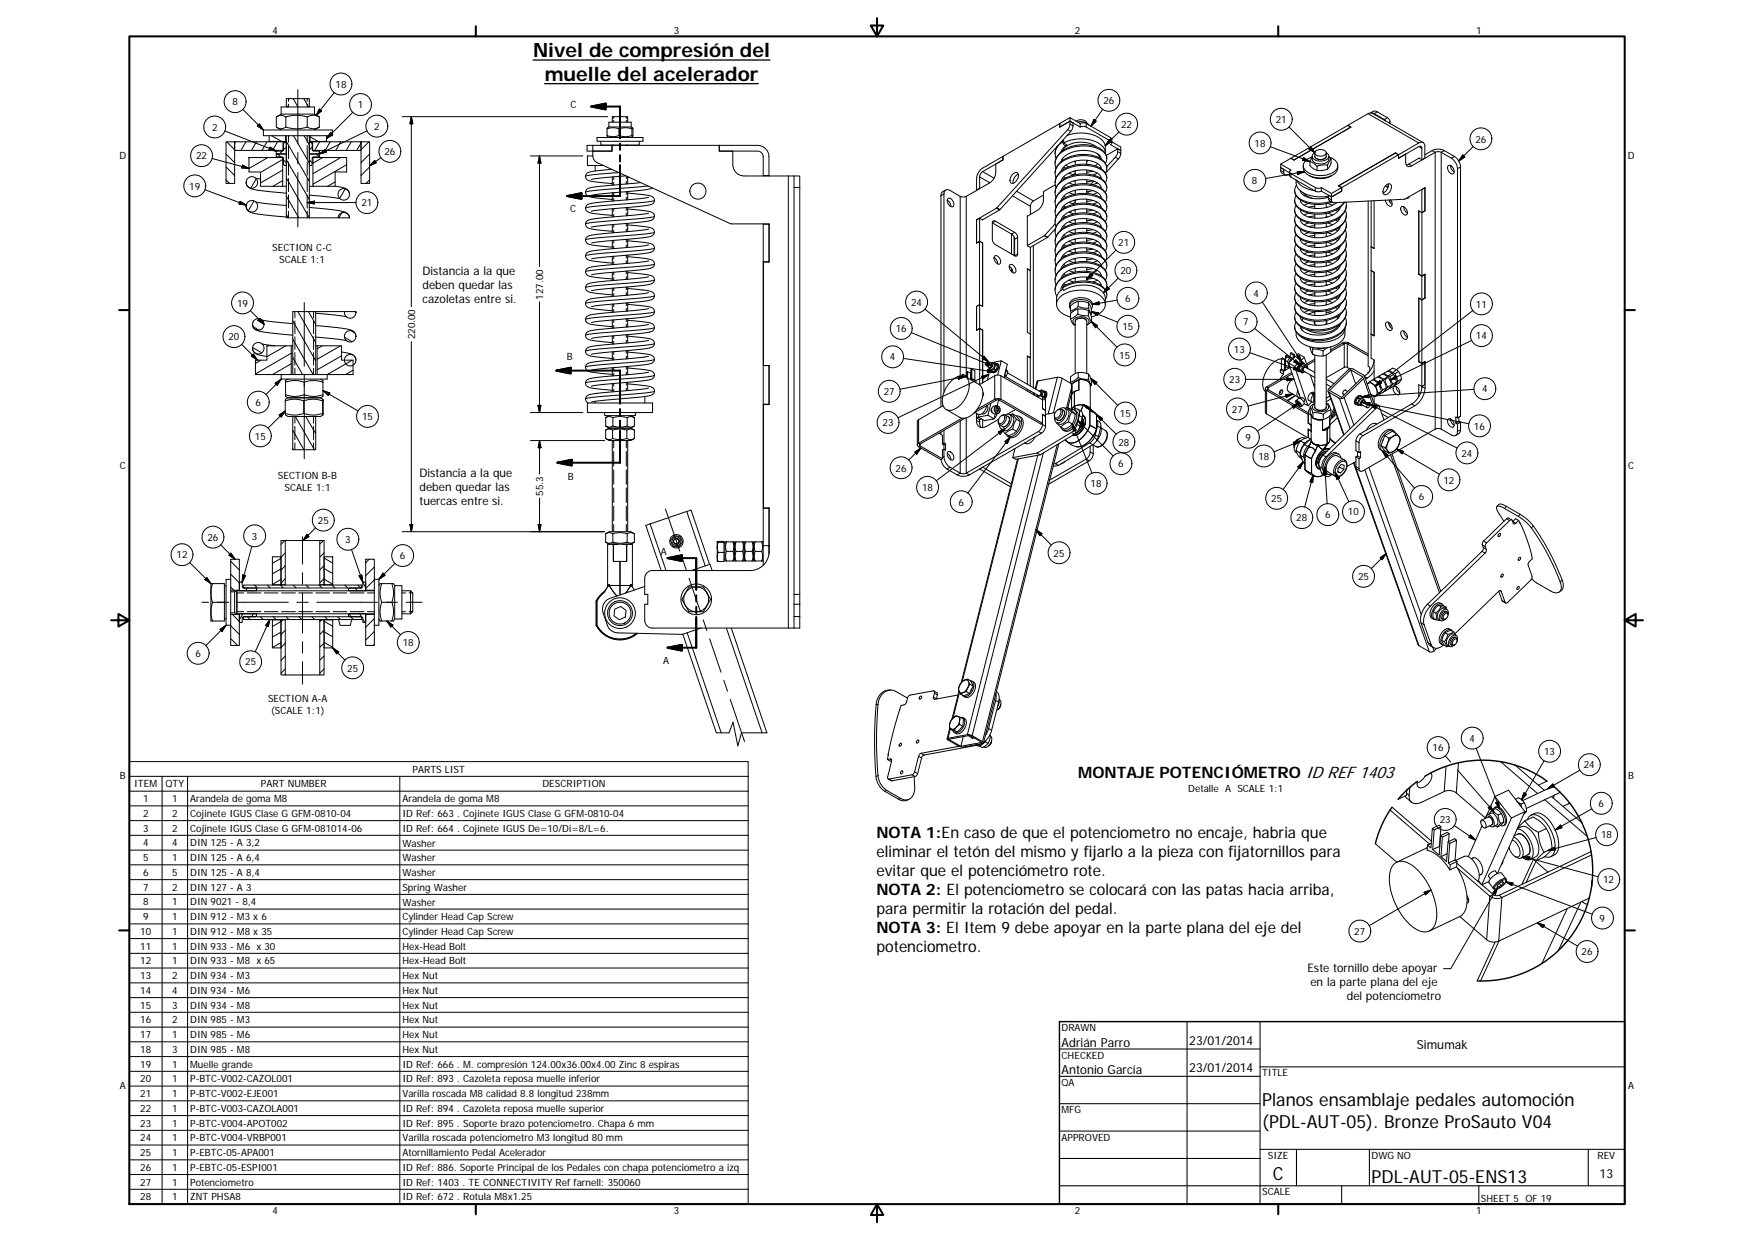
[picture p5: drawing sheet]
<svg xmlns="http://www.w3.org/2000/svg" width="594mm" height="420mm" viewBox="0 0 594 420" stroke-linecap="round" stroke-linejoin="round" font-family="sans-serif">
<defs><g id="words">
<g font-size="6.7">
<text x="180.5" y="19.2">Nivel de compresión del</text>
<text x="184.5" y="27.3">muelle del acelerador</text>
</g>
<g font-size="6.1">
<text x="427.5" y="374.4">Planos ensamblaje pedales automoción</text>
<text x="427.5" y="381.8">(PDL-AUT-05). Bronze ProSauto V04</text>
<text x="431.1" y="399.4">C</text>
<text x="464.5" y="400.6">PDL-AUT-05-ENS13</text>
</g>
<g font-size="5.3">
<text x="365.2" y="263.4">MONTAJE POTENCIÓMETRO ID REF 1403</text>
<text x="296.9" y="283.8">NOTA 1:En caso de que el potenciometro no encaje, habria que</text>
<text x="296.9" y="290.2">eliminar el tetón del mismo y fijarlo a la pieza con fijatornillos para</text>
<text x="296.9" y="296.6">evitar que el potenciómetro rote.</text>
<text x="296.9" y="303.1">NOTA 2: El potenciometro se colocará con las patas hacia arriba,</text>
<text x="296.9" y="309.5">para permitir la rotación del pedal.</text>
<text x="296.9" y="315.9">NOTA 3: El Item 9 debe apoyar en la parte plana del eje del</text>
<text x="296.9" y="322.3">potenciometro.</text>
</g>
<g font-size="4.2">
<text x="402.8" y="353.7">23/01/2014</text>
<text x="359.5" y="354.3">Adrián Parro</text>
<text x="479.9" y="355.1">Simumak</text>
<text x="359.5" y="363.6">Antonio García</text>
<text x="402.8" y="363">23/01/2014</text>
<text x="541.8" y="398.7">13</text>
</g>
<g font-size="4">
<text x="143.1" y="92.9">Distancia a la que</text>
<text x="143.1" y="97.7">deben quedar las</text>
<text x="143.1" y="102.6">cazoletas entre si.</text>
<text x="142.1" y="161.4">Distancia a la que</text>
<text x="142.1" y="166.2">deben quedar las</text>
<text x="142.1" y="171">tuercas entre si.</text>
<text x="442.8" y="329.1">Este tornillo debe apoyar</text>
<text x="443.8" y="333.8">en la parte plana del eje</text>
<text x="456.2" y="338.7">del potenciometro</text>
</g>
<g font-size="3.4">
<text x="92.3" y="11.3">4</text>
<text x="228.2" y="11.3">3</text>
<text x="364.1" y="11.3">2</text>
<text x="499.9" y="11.3">1</text>
<text x="113.6" y="29.7">18</text>
<text x="78.7" y="35.7">8</text>
<text x="373.7" y="35.2">26</text>
<text x="121.2" y="36.7">1</text>
<text x="193.2" y="36.4">C</text>
<text x="432.1" y="41.7">21</text>
<text x="71.8" y="44.3">2</text>
<text x="126.7" y="44">2</text>
<text x="379.7" y="43.3">22</text>
<text x="40.4" y="53.7">D</text>
<text x="66.4" y="54">22</text>
<text x="130.2" y="52.5">26</text>
<text x="424.9" y="49.7">18</text>
<text x="499.7" y="48.3">26</text>
<text x="551.4" y="53.7">D</text>
<text x="64.1" y="64.2">19</text>
<text x="424" y="62.3">8</text>
<text x="122.4" y="69.8">21</text>
<text x="193.1" y="71.8">C</text>
<text x="378.7" y="83.3">21</text>
<text x="92.2" y="84.8">SECTION C-C</text>
<text x="94.5" y="88.9">SCALE 1:1</text>
<text x="379.5" y="92.8">20</text>
<text x="184" y="101.4" transform="rotate(-90 184 101.4)">127.00</text>
<text x="424.6" y="100.4">4</text>
<text x="80.3" y="103.8">19</text>
<text x="308.6" y="103.6">24</text>
<text x="381.1" y="102.3">6</text>
<text x="499.9" y="104.1">11</text>
<text x="303.4" y="112.5">16</text>
<text x="380.1" y="111.7">15</text>
<text x="421.1" y="110.1">7</text>
<text x="77.4" y="115.3">20</text>
<text x="140.6" y="114.9" transform="rotate(-90 140.6 114.9)">220.00</text>
<text x="417.9" y="119.5">13</text>
<text x="499.9" y="114.9">14</text>
<text x="192" y="121.9">B</text>
<text x="301.4" y="122">4</text>
<text x="379.1" y="121.4">15</text>
<text x="416.3" y="129.7">23</text>
<text x="86.5" y="137.4">6</text>
<text x="299.3" y="133.8">27</text>
<text x="502" y="132.8">4</text>
<text x="122.6" y="142.2">15</text>
<text x="379.3" y="141.1">15</text>
<text x="417.3" y="139.7">27</text>
<text x="86.3" y="148.8">15</text>
<text x="298.9" y="144.3">23</text>
<text x="421.9" y="149.3">9</text>
<text x="499.2" y="145.5">16</text>
<text x="378.8" y="150.9">28</text>
<text x="426.2" y="155.7">18</text>
<text x="495" y="154.6">24</text>
<text x="40.6" y="158.7">C</text>
<text x="303.3" y="159.6">26</text>
<text x="378.7" y="158.2">6</text>
<text x="551.5" y="158.7">C</text>
<text x="94.1" y="162.2">SECTION B-B</text>
<text x="96.4" y="166.3">SCALE 1:1</text>
<text x="184" y="167.9" transform="rotate(-90 184 167.9)">55.3</text>
<text x="192.3" y="162.6">B</text>
<text x="312.3" y="166.3">18</text>
<text x="369.4" y="164.9">18</text>
<text x="488.9" y="163.7">12</text>
<text x="324.6" y="171.2">6</text>
<text x="430.5" y="170">25</text>
<text x="480.6" y="169.4">6</text>
<text x="107.7" y="177.4">25</text>
<text x="439.1" y="176.5">28</text>
<text x="448.8" y="175.5">6</text>
<text x="456.6" y="174.5">10</text>
<text x="70.3" y="183.1">26</text>
<text x="85.3" y="182.7">3</text>
<text x="116.9" y="183.8">3</text>
<text x="59.8" y="189.1">12</text>
<text x="135.5" y="189.4">6</text>
<text x="223.8" y="187.9">A</text>
<text x="356.8" y="188.4">25</text>
<text x="460" y="196.4">25</text>
<text x="136.4" y="218.8">18</text>
<text x="66.2" y="222.4">6</text>
<text x="83.1" y="225.3">25</text>
<text x="117.6" y="227.4">25</text>
<text x="224.7" y="224.8">A</text>
<text x="90.8" y="237.6">SECTION A-A</text>
<text x="91.8" y="241.7">(SCALE 1:1)</text>
<text x="497.7" y="251.1">4</text>
<text x="485.2" y="254.3">16</text>
<text x="523" y="255.6">13</text>
<text x="40.6" y="263.7">B</text>
<text x="139.7" y="261.6">PARTS LIST</text>
<text x="536.4" y="260.1">24</text>
<text x="551.5" y="263.7">B</text>
<text x="45.5" y="266.6">ITEM</text>
<text x="56" y="266.6">QTY</text>
<text x="88.4" y="266.6">PART NUMBER</text>
<text x="183.8" y="266.6">DESCRIPTION</text>
<text x="402.5" y="268.2">Detalle A SCALE 1:1</text>
<text x="48.4" y="271.6">1</text>
<text x="58.3" y="271.6">1</text>
<text x="64.4" y="271.6">Arandela de goma M8</text>
<text x="136.3" y="271.6">Arandela de goma M8</text>
<text x="541.4" y="273.2">6</text>
<text x="48.4" y="276.6">2</text>
<text x="48.4" y="281.6">3</text>
<text x="58.3" y="276.6">2</text>
<text x="58.3" y="281.6">2</text>
<text x="64.4" y="276.6">Cojinete IGUS Clase G GFM-0810-04</text>
<text x="64.4" y="281.6">Cojinete IGUS Clase G GFM-081014-06</text>
<text x="136.3" y="276.6">ID Ref: 663 . Cojinete IGUS Clase G GFM-0810-04</text>
<text x="136.3" y="281.6">ID Ref: 664 . Cojinete IGUS De=10/Di=8/L=6.</text>
<text x="487.6" y="278.7">23</text>
<text x="48.4" y="286.6">4</text>
<text x="58.3" y="286.6">4</text>
<text x="64.4" y="286.6">DIN 125 - A 3,2</text>
<text x="136.3" y="286.6">Washer</text>
<text x="542.3" y="283.9">18</text>
<text x="48.4" y="291.5">5</text>
<text x="58.3" y="291.5">1</text>
<text x="64.4" y="291.5">DIN 125 - A 6,4</text>
<text x="136.3" y="291.6">Washer</text>
<text x="48.4" y="296.6">6</text>
<text x="58.3" y="296.5">5</text>
<text x="64.4" y="296.6">DIN 125 - A 8,4</text>
<text x="136.3" y="296.6">Washer</text>
<text x="543" y="299">12</text>
<text x="48.4" y="301.5">7</text>
<text x="58.3" y="301.5">2</text>
<text x="64.4" y="301.5">DIN 127 - A 3</text>
<text x="136.3" y="301.6">Spring Washer</text>
<text x="48.4" y="306.5">8</text>
<text x="48.4" y="311.6">9</text>
<text x="58.3" y="306.5">1</text>
<text x="58.3" y="311.5">1</text>
<text x="64.4" y="306.5">DIN 9021 - 8,4</text>
<text x="64.4" y="311.6">DIN 912 - M3 x 6</text>
<text x="136.3" y="306.6">Washer</text>
<text x="136.3" y="311.6">Cylinder Head Cap Screw</text>
<text x="47.5" y="316.5">10</text>
<text x="58.3" y="316.5">1</text>
<text x="64.4" y="316.5">DIN 912 - M8 x 35</text>
<text x="136.3" y="316.5">Cylinder Head Cap Screw</text>
<text x="458.7" y="316.5">27</text>
<text x="541.8" y="312.1">9</text>
<text x="47.5" y="321.5">11</text>
<text x="58.3" y="321.5">1</text>
<text x="64.4" y="321.5">DIN 933 - M6 x 30</text>
<text x="136.3" y="321.6">Hex-Head Bolt</text>
<text x="535.7" y="323.4">26</text>
<text x="47.5" y="326.5">12</text>
<text x="58.3" y="326.5">1</text>
<text x="64.4" y="326.5">DIN 933 - M8 x 65</text>
<text x="136.3" y="326.5">Hex-Head Bolt</text>
<text x="47.5" y="331.5">13</text>
<text x="58.3" y="331.5">2</text>
<text x="64.4" y="331.5">DIN 934 - M3</text>
<text x="136.3" y="331.5">Hex Nut</text>
<text x="47.5" y="336.5">14</text>
<text x="47.5" y="341.5">15</text>
<text x="58.3" y="336.5">4</text>
<text x="58.3" y="341.5">3</text>
<text x="64.4" y="336.5">DIN 934 - M6</text>
<text x="64.4" y="341.5">DIN 934 - M8</text>
<text x="136.3" y="336.5">Hex Nut</text>
<text x="136.3" y="341.5">Hex Nut</text>
<text x="47.5" y="346.5">16</text>
<text x="58.3" y="346.5">2</text>
<text x="64.4" y="346.5">DIN 985 - M3</text>
<text x="136.3" y="346.5">Hex Nut</text>
<text x="47.5" y="351.5">17</text>
<text x="58.3" y="351.5">1</text>
<text x="64.4" y="351.5">DIN 985 - M6</text>
<text x="136.3" y="351.5">Hex Nut</text>
<text x="359.5" y="349.1">DRAWN</text>
<text x="47.5" y="356.5">18</text>
<text x="58.3" y="356.5">3</text>
<text x="64.4" y="356.5">DIN 985 - M8</text>
<text x="136.3" y="356.4">Hex Nut</text>
<text x="359.5" y="358.4">CHECKED</text>
<text x="47.5" y="361.5">19</text>
<text x="58.3" y="361.4">1</text>
<text x="64.4" y="361.5">Muelle grande</text>
<text x="136.3" y="361.6">ID Ref: 666 . M. compresión 124.00x36.00x4.00 Zinc 8 espiras</text>
<text x="427.5" y="364.4">TITLE</text>
<text x="40.6" y="368.7">A</text>
<text x="47.5" y="366.5">20</text>
<text x="47.5" y="371.4">21</text>
<text x="58.3" y="366.4">1</text>
<text x="58.3" y="371.4">1</text>
<text x="64.4" y="366.5">P-BTC-V002-CAZOL001</text>
<text x="64.4" y="371.4">P-BTC-V002-EJE001</text>
<text x="136.3" y="366.5">ID Ref: 893 . Cazoleta reposa muelle inferior</text>
<text x="136.3" y="371.5">Varilla roscada M8 calidad 8.8 longitud 238mm</text>
<text x="359.5" y="367.7">QA</text>
<text x="551.5" y="368.7">A</text>
<text x="47.5" y="376.4">22</text>
<text x="58.3" y="376.4">1</text>
<text x="64.4" y="376.4">P-BTC-V003-CAZOLA001</text>
<text x="136.3" y="376.5">ID Ref: 894 . Cazoleta reposa muelle superior</text>
<text x="359.5" y="376.9">MFG</text>
<text x="47.5" y="381.4">23</text>
<text x="58.3" y="381.4">1</text>
<text x="64.4" y="381.4">P-BTC-V004-APOT002</text>
<text x="136.3" y="381.5">ID Ref: 895 . Soporte brazo potenciometro. Chapa 6 mm</text>
<text x="47.5" y="386.4">24</text>
<text x="58.3" y="386.4">1</text>
<text x="64.4" y="386.4">P-BTC-V004-VRBP001</text>
<text x="136.3" y="386.5">Varilla roscada potenciometro M3 longitud 80 mm</text>
<text x="359.5" y="386.2">APPROVED</text>
<text x="47.5" y="391.4">25</text>
<text x="58.3" y="391.4">1</text>
<text x="64.4" y="391.4">P-EBTC-05-APA001</text>
<text x="136.3" y="391.5">AtornillamientoPedal Acelerador</text>
<text x="429.4" y="392.4">SIZE</text>
<text x="464.5" y="392.4">DWG NO</text>
<text x="541.1" y="392.3">REV</text>
<text x="47.5" y="396.4">26</text>
<text x="47.5" y="401.4">27</text>
<text x="58.3" y="396.4">1</text>
<text x="58.3" y="401.4">1</text>
<text x="64.4" y="396.4">P-EBTC-05-ESPI001</text>
<text x="64.4" y="401.4">Potenciometro</text>
<text x="136.3" y="396.5">ID Ref: 886. Soporte Principal de los Pedales con chapa potenciometro a izq</text>
<text x="136.3" y="401.4">ID Ref: 1403 . TE CONNECTIVITY Ref farnell: 350060</text>
<text x="47.5" y="406.4">28</text>
<text x="58.3" y="406.4">1</text>
<text x="64.4" y="406.4">ZNT PHSA8</text>
<text x="136.3" y="406.4">ID Ref: 672 . Rotula M8x1.25</text>
<text x="427.5" y="404.7">SCALE</text>
<text x="501.6" y="406.8">SHEET 5 OF 19</text>
<text x="92.3" y="411.1">4</text>
<text x="228.2" y="411.1">3</text>
<text x="364.1" y="411.1">2</text>
<text x="499.9" y="411.1">1</text>
</g>
</g></defs>
<g fill="none" stroke="#000" stroke-width=".34">
<path d="M82.2 37l7 7M95.2 38.6l-1.4 .9M95.2 36.2h11.3v2.4h-11.3zM96.8 39.6v3.4M96.8 39.6a11.8 11.8 0 0 1 7.3 0M96.8 39.6a2.55 2.55 0 0 0-3.2 0v3.4a2.48 2.48 0 0 0 3.2 0M97 35.5l.4 .7M97 36.2v-2.8h7.8v2.8M97.7 33.4v.9M97.7 35.3v.9M99.3 33.4l1.6 2.8M100.9 30.3v18.4"/>
<path d="M102.9 33.4l1.6 2.8M104 33.4v.9M104 35.3v.9M104.1 39.6v3.4M104.1 39.6a3.9 3.9 0 0 1 4.1 0M106.5 38.6l1.7 1M108.2 39.6v3.4M108.2 36.9l.7 .6-1.9 1.6zM113.2 31.3l-6.2 7.8M119.5 38l-8.9 8.9M136.2 39.5h69.6M139.3 39.5v64.3"/>
<path d="M139.3 39.5l.5 2.4h-1zM207.9 39.5v.6M212.1 39.5v.6M362.4 39.8l3.4 2M362.4 39.8v2.2M362.4 39.8l-3.4 2M373.5 37l-4 5.8M463.4 38.5l17.1 9.9M463.4 38.5l1.2-.3 17.4 10.1M463.4 38.5l-6.9 3.9M464.3 38.2l1.1 .3M465.4 38.5l3.5 2 .4 .5"/>
<path d="M466.5 37.9l-1.1-.3-1.2 .6M466.5 37.9l-1.1 .6M466.5 37.9l3.4 2M469.9 39.9a1.26 1.26 0 0 1 .6 1.8M469.9 39.9l-1 .6v.2M71.8 53.7l12.5 3.3M76.2 44.3l17.4 6.9M76.6 48h2.9v14.1h-2.9zM76.6 56.5l2.9 2.9M76.6 52.2l2.9 2.9M76.8 48l2.7 2.7M79.5 48h16.4v2.9h-16.4z"/>
<path d="M79.7 48l-.2 .5M82.1 55.9l2.2 1.1-2.4-.1zM83.3 48l-1.7 2.9M84.3 53.3h11.5v9.8h-7.6v-4.9h-3.9zM84.6 53.3l-.3 .2M86.9 48l-1.7 2.9M87.8 41.9l1.4 2.1-2-1.4zM89.2 44h23.4v2h-23.4zM90.4 48l-1.7 2.9M90.7 53.3l-6.4 3.7M91.2 46v1.9h5.5v-1.9M91.5 49.8l2.1 1.4-2.5-.5z"/>
<path d="M92 46l3.4 1.9M93.6 52.1h3.4v3.9h-.7l-.3-.4-.2-2.4-2.2-.1zM93.8 43.2l1.4 .8M94 52.1l1 1M94 48l-1.7 2.9M95.7 51.1l-1 1M95.8 53.3h.1M95.8 57.6l-7.6 4.3M95.8 54l-7.6 4.4M95.9 50.9h.1M95.9 48h1.1M96 54.1l1 1"/>
<path d="M96.3 48.2h.7v3.9h-3.4v-.9h1.9l.4-.3 .1-2.2zM96.7 47.9h.3l7.8 13.5M96.8 43a11.4 11.4 0 0 0 7.3 0M97 54.1l7.8 13.4M97 49.8l-1 1M97 46v27.7h7.8M97.7 46v2.2M97.7 49.3v4.4M97.7 54.8v4.5M99.4 46l5.4 9.2M100.9 51.6v3.9M100.9 58.4v18.4"/>
<path d="M103 46l1.8 3M104 46v2.2M104 49.3v4.4M104 54.8v4.5M104.1 43a3.8 3.8 0 0 0 4.1 0M104.8 48.2h.7l.2 .5v2l.3 .4 2.2 .1v.9h-3.4zM104.8 52.1h3.4v1h-2l-.4 .2-.1 2.3-.2 .4h-.7zM104.8 48h1.1M104.8 46v27.7M104.8 47.9h.2M104.8 54.2l.9 .9M105 46.3l2.7 1.6"/>
<path d="M105 46v1.9h5.6v-1.9M105.7 49.8l-.9 .9M105.8 53.3h.2M105.8 50.9h.1M105.9 48h16.4v2.9h-16.4zM106 53.3h11.4v4.9h-3.9v4.9h-7.5zM107.1 52.1l1 1M108.2 43l-1.7 1M108.2 52.1l1.9-1.5 .5 .9zM108.2 51.7l-.5 .4M108.3 48l-1.7 2.9M109.3 53.3l-3.3 1.9"/>
<path d="M110.5 46h.1M111.8 48l-1.6 2.9M112 44.9l.7 .7-2.1 1.3zM115.4 48l-1.7 2.9M115.4 53.3l-9.4 5.5M117.4 55.8l-11.4 6.6M119 48l-1.7 2.9M122.3 48h2.9v14.1h-2.9zM122.3 48.5l-1.4 2.4M124.3 44.3l-16.1 7.8M125 48l-2.7 2.7M125.2 56.5l-2.9 2.9"/>
<path d="M125.2 52.2l-2.9 2.9M126.9 54.3l.6 .8-2.3 1zM129 53.4l-3.8 2.7M179.6 52.8h17.8M182.7 52.8v37.5M182.7 52.8l.5 2.4h-1zM200.8 49.2h-2v2h2M200.8 49.2v2M200.8 52.7a2.69 2.69 0 0 0 1.5 2.4l45.1 20.7h13.1v12.9h-1.9v35h1.9v13.3h-1.9v35h1.9v14.7a6.5 6.5 0 0 1-6.5 6.5h-33a2.59 2.59 0 0 0-2.6 2.6v5.4h1v3.4h-1v5.4a2.59 2.59 0 0 0 2.6 2.6h46M200.8 52.8h-1.8v3.2h5.3M201.6 56v1.9M202.2 46.5h15.6v1.3h-15.6z"/>
<path d="M203.5 47.8v1.3h13v-1.3M205.6 43.6v2.3M205.6 45.9l2 .4 2-.4M205.6 43.6l2-.4 2 .4M205.6 45.9l.6 .6M206.2 43l-.6 .6M206.2 41.4h7.6v1.6h-7.6zM207.2 57.3l-4.7 .5a4.8 4.8 0 0 0-4.1 1.5 1.78 1.78 0 0 0 2.1 2.1l6.9 .8M207.3 49.2v2h-6.5M207.4 41.4v-1.9h5.2v1.9M207.4 49.1l-6.6 .1M207.4 59.9v2.8"/>
<path d="M207.9 40.7v.7M207.9 49.1v.1M207.9 59.9v.9M209.6 58.4l-8.7 .8-2.6 .6M209.6 43.6v2.3M209.6 45.9l2.2 .4 2.2-.4M209.6 43.6l2.2-.4 2.2 .4M212 59.5l-11.7 1.3M212.1 40.7v.7M212.1 49.1v.1M212.1 59.6v.9M212.6 49.1v.1"/>
<path d="M212.6 59.8v2.5M213.8 43l.4 .2M214 43.6v2.3M214 43.6l.2-.3v3M214 45.9l.2 .4M214.2 46.3l-.4 .2M243.6 49.2h-36.3v2h-6.5v1.5M243.6 49.2v2h4.6v4.5a3.9 3.9 0 0 0 3.9 3.9h14.9M243.6 49.2h13a3.9 3.9 0 0 1 3.8 3.9v6.5M243.6 49.2v2h13a1.97 1.97 0 0 1 1.9 1.9v6.4M260.4 59.5l-1.9 .1M267 59.6v153"/>
<path d="M267 59.6h1.9M268.9 59.6v3.9M268.9 59.6h2v3.9M331.8 59.9l3.4 2M331.8 59.9v3.9M332.8 58.1l3.9 2.2M339.7 54.1l-2.4 1.5-.2 3.7-.6 1.4-1.3 1.2M339.7 53v1.2l-7.1 4.1-.6 .8-.2 .8M343 59a1.11 1.11 0 0 1 1.6-.5 1.11 1.11 0 0 1 .2 1.7 1.85 1.85 0 0 1-2.5 1.6 2.69 2.69 0 0 1 .7-2.8zM344.9 59a2.94 2.94 0 0 0-1.8 3.1M357.8 49.8v.2M358.2 49.3a4.6 4.6 0 0 0-.5 4.4"/>
<path d="M358.9 41.8l.1 .1M358.9 41.8l-26.6 15.5-.9 1.1-.6 1.4v4.6M359.8 53.8l.1 .5M359.9 57l.4 .4M359.9 48a5.2 5.2 0 0 0-2.5 4M360 47.6l.3-.1v.9l1 .6a.91 .91 0 0 1-1.1-.1 .91 .91 0 0 1-.2-1.1zM360.1 47.6l-.9 .7M360.3 48.4a12.1 12.1 0 0 1 13.2 1.3l.7 1.1 .2 1.2M360.3 59.8l.7 .5M360.3 56.5l.7 .5M361 55.9l.9 .6M361.1 49.3l-1.1 1-.6 1.1"/>
<path d="M361.4 45.9a12.2 12.2 0 0 1 12 1.6l.9 1.5 .1 2.8M361.6 43.9l-23.9 26.5M361.6 43.9l1 .6M362 58.6l1.8 .6M362.4 41l-3.5 2 .1-1.2M362.4 42l-.3 1.1-.5 .8M362.4 41l1 .6v1M362.4 41l3.4 2M362.4 42l1 .6M362.6 44.5l-23.9 26.5M363.4 42.6l-.1 .8-.7 1.1M363.8 57.9l.4 .1"/>
<path d="M364 54.6l.2 .1M364.2 54.6v1.3M364.2 57.8v1.4M364.2 58.7l-.8 .4M364.5 41a2.5 2.5 0 0 1 3.6 .6M365 41.3a3.6 3.6 0 0 1 3.8 1.1M365.8 41.8v1.2M365.8 41.8l.8-.2 1.3 .2M365.8 43l.8-.2 1.3 .2M366.2 52.3l-.9 .1M367.9 41.8v1.2M367.9 41.8l8.2 4.8"/>
<path d="M367.9 43l8.2 4.8M368.1 54.3v1.3M368.1 57.6v1.3M368.5 54.3l-.4 .4M370.2 58l-2.1 .3M370.5 40.5l.8 .5-1.8 1.8zM371.3 49.7a9 9 0 0 0-11 .6l-.3 .7M371.6 52l.8 1.5M371.7 58.6l-1.5 .6M371.8 55.4l-.9 .8M372.4 52.6v.9M372.9 53.8a3.8 3.8 0 0 0-3.6-2.7 9.8 9.8 0 0 0-9.6 2.9l-.3 .7"/>
<path d="M372.9 57.1a3.7 3.7 0 0 0-3.6-2.7 9.9 9.9 0 0 0-9.6 2.9l-.3 .7M372.9 56.8l-.2 .2M374.4 58.6a3.9 3.9 0 0 0-2.7-5.5 12.2 12.2 0 0 0-13.5 2.9l-.5 1a4.2 4.2 0 0 0 0 3.3M374.4 55.3a3.9 3.9 0 0 0-2.7-5.5 12.2 12.2 0 0 0-13.5 2.9l-.5 1a4.1 4.1 0 0 0 0 3.3M374.9 57a4.7 4.7 0 0 0-4.3-3.8 12.4 12.4 0 0 0-12.4 3l-.6 1-.2 1.4M374.9 53.7a4.8 4.8 0 0 0-4.3-3.8 12.4 12.4 0 0 0-12.4 3l-.6 1.1-.2 1.3M375.1 52.3l-.4 .3M375.7 47.2l.7 .7-2.1 1.4zM376.1 47.8a.63 .63 0 0 1 .5 .6 .63 .63 0 0 1-.5 .6l3.5 1.9-1-.5M376.1 46.6v1.2M376.1 46.6l.4 .4 .1 1.4M376.6 48l3 1.8v2.1"/>
<path d="M377.8 53.2l-3 3.3M377.8 53.2l1 .6M378.6 50.4v.9M378.6 50.4l-3.5 2M378.6 51.3l1 .6M378.6 51.3l-.2 .9-.6 1M378.8 53.8l-4.4 4.9M379 44.7l-4.7 4.6M379.6 51.9l-.3 1.1-.5 .8M430.3 49.7l13.4 5M433.8 56.8l3 1.7M433.8 57.7l.2 .8 1.2 .7"/>
<path d="M433.8 57.7l1 .6M433.8 55.6l3.4 2a.63 .63 0 0 0-.4 .6 .63 .63 0 0 0 .4 .6M433.8 55.6v2.1M434.8 57.4v.9M434.8 58.3l.4 .9h1.6M436.6 43l8.7 8.7M436.8 58.1v1.4l.4 .4M437.2 58.8v1.1M437.2 58.8l8.3 4.7M437.2 59.9l8.3 4.8M437.2 53.6l1 .6M437.3 53.6l1 .6"/>
<path d="M437.3 53.6h.1M439.4 58.1h2.4l-2.3 .9zM441.4 56.1a3.4 3.4 0 0 0 3.1 3.7 7.6 7.6 0 0 0 8.3-1.9l.3-1.8M441.6 53.4l2.1 1.3-2.5-.4zM441.8 58.1l-13.2 2.3M443.5 59.5a7.4 7.4 0 0 0 7.5 0M443.7 54.7v1.4l1.2 1 1.2 .6M443.7 54.7l1.2 .5 1.2 1.1M443.9 49.7l1.4 2-2.1-1.3zM444.4 52.9v1a3.4 3.4 0 0 0 5 1.1l.6-.9 .1-1.2M445.3 52.9a2.23 2.23 0 0 0 3.9 0M445.3 51.8v1.1"/>
<path d="M445.3 51.7a1.36 1.36 0 0 0-.8 1.6 1.36 1.36 0 0 0 1.4 1 3.2 3.2 0 0 0 4.2-1.3l-.2-.7-.7-.6v1.2M445.3 52.9a2.21 2.21 0 0 0 3.9 0M445.6 51.2a2.41 2.41 0 0 1 3.6 .6 2.22 2.22 0 0 1-3.9 0zM446.1 56.3v1.4M449.7 55.9v1.4l-1.8 .4h-1.8M449.7 55.9h-2.3l-1.3 .4M450.8 53.9v1.4l-1.1 2M450.8 53.9l-.7-.8a3.2 3.2 0 0 1 2.8 3.8 7.4 7.4 0 0 1-8.7 2 2.98 2.98 0 0 1-2.6-3.7 4.2 4.2 0 0 1 2.8-2l-.7 1.5M450.8 53.9l-1.1 2M456.5 42.5l1 .6M456.5 42.5l-22.7 13.1M456.5 42.4v.1"/>
<path d="M456.5 42.4l1 .6M457.5 43l-19.3 11.2M470.8 41v.8M472.6 51.8l-19.2 11.1M472.6 51.8l1.1 .6M472.7 51.8l-19.3 11.1 1 .6M472.7 51.8l1 .6M472.7 51.8h.1M473.7 53.6l2.4-1.4v2.8a1.26 1.26 0 0 0 .6 1.3 1.26 1.26 0 0 0 1.5-.2M473.7 52.4l-19.2 11.1-1.1-.6M473.7 53.6h.1M473.7 52.4v1.2"/>
<path d="M477.1 55.6l-.8 .2M477.1 55.6l1.1 .5M480.5 48.4a1.25 1.25 0 0 1 1.5-.1 1.25 1.25 0 0 1 .6 1.3v3.9l-1 .6-1.1-.5M480.5 48.4l-6.8 4M480.5 49.6l1.1 .6M480.6 53.6l-3.5 2M481.6 50.2v3.9M481.6 50.2a.63 .63 0 0 0-.3-.7 .63 .63 0 0 0-.8 .1l-6.8 4M485.1 51l-2.5 1.4M485.1 51l1 .6M485.1 51l1.6-.5h1.2l1.3 .5M486.1 51.6v93.7"/>
<path d="M486.1 51.6l-7.9 4.5M486.1 51.6a2.2 2.2 0 0 1 2 0M488.1 51.6l3.5 2M488.1 51.6v93.7M489.2 51l3.4 2M489.2 51l-1.1 .6M490.5 56.1a1.74 1.74 0 0 1 1.7 .9 1.74 1.74 0 0 1-.1 1.9 1.99 1.99 0 0 1-1.6-2.8zM491.3 56.1l.3 1.2 .9 .9M491.6 53.6l1.4 1.5 .6 2M492.6 53l-1 .6M492.6 53l1.5 1.5 .6 2M493.6 57.1v84.4l-.5-.3v2"/>
<path d="M494.7 56.5v84.4l-1.1 .6M494.7 56.5l-1.1 .6M495.4 52.5l.7 .6-2 1.4zM499 49.6l-4.9 4.9M69.4 64.2l14 5.3M76.6 60.9l1.2 1.2M81.3 68.2l2.1 1.3-2.4-.4zM83.4 61.8a2.93 2.93 0 0 0 3.1 2.4l10.5 1.2M83.4 69.8a3.1 3.1 0 0 0 3.5 2.6l10.1 1.1M86 68l-1.9 3.3M86.6 68.4l10.4 1.2M86.6 60.3l1.6 .3"/>
<path d="M86.8 60.5l-1.8 3.2M95.8 63.1h1.2M95.8 61.2l-3.4 1.9M97 72.6l.6 1.1M97 60.3l7.8 13.4M97 66.4l4.2 7.3M97.7 60.4v4.5M97.7 66v4.4M97.7 71.5v2.2M104 68.6l2.5-.5v1zM104 68.6h16.6M104 60.4v4.5"/>
<path d="M104 66v4.4M104 71.5v2.2M104.8 70.2l8.1 .8a8 8 0 0 1 5.1 1.7l.4 1M104.8 73.7h9.7M104.8 63.1h1.2M104.8 66l10.4 1.3M113.5 61.6l-2.6 1.5M113.5 63.1a6.3 6.3 0 0 1 4.6 1.6l.3 1.1M115.1 72.5a1.96 1.96 0 0 1 2.1-.4 1.96 1.96 0 0 1 1.2 1.6h-3.9zM115.8 72l-1 1.7M116.9 63.9l-1.9 3.2M118.4 73.7h.1"/>
<path d="M125.2 60.9l-1.2 1.2M207.4 65.3v2.8M207.4 70.7v2.8M207.4 76.1v2.7M207.9 61.7v.9M207.9 65.3v.9M207.9 67.1v.9M207.9 70.6v1M207.9 72.5v.9M207.9 76v.9M207.9 77.9v.9M212.1 61.4v.9"/>
<path d="M212.1 64.9v.9M212.1 66.8v.9M212.1 70.3v.9M212.1 72.1v.9M212.1 75.7v.9M212.1 77.5v.9M212.6 65.4l2 .2a13.5 13.5 0 0 1 6.7 1.3 1.56 1.56 0 0 1 .1 1.7 1.56 1.56 0 0 1-1.5 .8l-19.6 2.1M212.6 70.8l1.3 .1a18.1 18.1 0 0 1 7.3 1.3 1.61 1.61 0 0 1 .2 1.9 1.61 1.61 0 0 1-1.8 .7l-19.3 2.1M212.6 76.2l1.3 .1a18.1 18.1 0 0 1 7.3 1.3 1.54 1.54 0 0 1 .3 1.7 1.54 1.54 0 0 1-1.6 .9l-19.6 2.1M212.6 60h.5M212.6 64.9v2.7M212.6 70.2v2.8"/>
<path d="M212.6 75.6v2.8M217 61.8l-13.6 1.3a6.7 6.7 0 0 0-4.9 1.4 1.87 1.87 0 0 0 2.2 2.3l6.7 .7M219.5 63l-17.1 1.4-3.2 .4-.9 .3M219.7 72.2l-2.4 .4-11.9 1a17.9 17.9 0 0 0-6.7 1.3 1.65 1.65 0 0 0-.1 1.9 1.65 1.65 0 0 0 1.8 .7l7 .8M219.7 77.6l-14.3 1.4a16.8 16.8 0 0 0-6.7 1.2 1.55 1.55 0 0 0-.2 1.8 1.55 1.55 0 0 0 1.5 .8l7.4 .9M219.7 66.8l-4 .6-10.3 .9a13.6 13.6 0 0 0-6.7 1.3 1.63 1.63 0 0 0-.1 1.8 1.63 1.63 0 0 0 1.8 .7l7 .8M221 63.6l-3.1 .7-13.3 1.2-4.3 .6M221.7 78.6l-2.7 .6-16.8 1.3-3.9 .8M221.7 73.2l-2.7 .6-16.8 1.4-3.9 .7M221.7 67.8l-2.7 .6-16.8 1.4-3.9 .7M258.5 75.8v12.8M258.5 75.9h1.9"/>
<path d="M260.4 75.8v12.9M268.9 63.5v137.7M268.9 63.5h2M270.9 63.5v145.2M318.7 66.3v71.5M319.7 65.7l-1 .6M319.7 65.7a1.27 1.27 0 0 1 .6-1.4 1.27 1.27 0 0 1 1.5 .2l3.4 2M319.7 65.7v67.1M320.3 64.3l-1.2 .7-.4 1.3M320.8 67.8l.8 .7 .4 1.4M321 67.3a1.78 1.78 0 0 1 2 2.3 1.22 1.22 0 0 1-1.3 .2 1.22 1.22 0 0 1-.7-1.2l-.2-.8zM325.2 66.5l.8 .2 1.3-.2"/>
<path d="M325.2 66.5v60.7M327.3 66.5v61.2M330.7 74.4v7.9l1.1-.6M330.7 74.4h.1M330.8 64.4h.1M331.8 63.8l-1 .6M331.8 73.9v7.8M331.8 73.9l-1 .6M331.8 63.8h.1M331.8 73.9l1 .5M335.2 61.9l-7.9 4.6M336.1 75.5l6.5 3.7"/>
<path d="M336.1 75.5v5.5l.4 1.3 7.2 4.3M337.1 74.9l-1 .6M337.1 74.9l6.6 3.8M337.1 74.9a.62 .62 0 0 0-.7-.1 .62 .62 0 0 0-.3 .7M337.5 70.5l-6.8 3.9M337.5 70.5l1.1 .6M337.7 70.4l-.2 .1M337.7 70.4l1 .6M338.6 71.1l-5.8 3.3M338.7 71l-.1 .1M342.6 79.2v6.8M342.6 79.2a2.2 2.2 0 0 1 1.1 1.8"/>
<path d="M342.9 66.3l6.1 3.5M343.7 78.7a2.11 2.11 0 0 1 1 1.8M343.7 78.7l-1.1 .5M344.3 64.7l5.7 3.3M348 73.2v10l1 .6v7.8M349 69.8v2.8M353.4 66.1l-3.6 2.1-.5 .6-.3 1M353.7 79.8l1 .6M353.7 79.8l-5.7 3.3M353.9 79.7l-.2 .1M353.9 79.7l1 .6M357.4 62.6l-4 2.3v3.1l-.6 1.7-1.2 1.4-3.6 2.1"/>
<path d="M357.4 75.8l-3.5 3.9M357.5 77.4l-2.6 2.9M357.7 60.3a9.8 9.8 0 0 1 9.5-4.7 7.6 7.6 0 0 1 7.5 3.8 3.1 3.1 0 0 1-.3 2.5M357.7 60.3a4.1 4.1 0 0 0 0 3.2M359.9 60.3l.4 .4M359.9 63.5l.4 .5M359.9 66.8l.4 .5M359.9 70.1l.4 .4M359.9 73.4l.4 .5M359.9 76.7l.4 .5M360.3 79.6l.7 .4M360.3 76.3l.7 .4"/>
<path d="M360.3 63.1l.7 .4M360.3 73l.7 .4M360.3 69.7l.7 .4M360.3 66.4l.7 .4M360.8 70l-.2 .4M362 61.9l1.8 .6M362 65.2l1.8 .6M362 68.5l1.8 .7M362 71.8l1.8 .6M362 75.1l1.8 .6M362 78.4l1.8 .6M362.9 71.4l-.5 .5"/>
<path d="M363.8 61.2l.4 .1M363.8 71.1l.4 .1M363.8 77.7l.4 .1M363.8 64.5l.4 .1M363.8 74.4l.4 .1M363.8 67.8l.4 .1M364.2 61.2v1.3M364.2 64.5v1.2M364.2 67.8v1.2M364.2 71v1.3M364.2 74.3v1.3M364.2 77.6v1.3"/>
<path d="M364.2 68.3l-.7 .7M368.1 60.9v1.3M368.1 64.2v1.3M368.1 67.4v1.4M368.1 70.7v1.4M368.1 74v1.4M368.1 77.3v1.4M368.9 64.8l-.7 .7M370.2 77.7l-2.1 .4M370.2 64.5l-2.1 .4M370.2 61.2l-2.1 .4M370.2 74.4l-2.1 .4"/>
<path d="M370.2 71.1l-2.1 .4M370.2 67.8l-2.1 .4M370.4 61.3l-.9 1.1M371.6 61.8l-.3 .3M371.7 61.9l-1.5 .6M371.7 65.2l-1.5 .6M371.7 68.5l-1.5 .6M371.7 71.8l-1.5 .6M371.7 75.1l-1.5 .6M371.7 78.4l-1.5 .6M372.9 60.3v.1a4 4 0 0 0-3.9-2.7 9.7 9.7 0 0 0-9.3 2.9l-.3 .7M372.9 63.7a4.1 4.1 0 0 0-4.2-2.8 9.1 9.1 0 0 0-9.1 3.2l-.2 .5"/>
<path d="M372.9 67a3.8 3.8 0 0 0-3.6-2.7 9.7 9.7 0 0 0-9.6 2.9l-.3 .7M372.9 70.3a4.2 4.2 0 0 0-4.2-2.8 9.6 9.6 0 0 0-9 3l-.3 .7M372.9 79.9l-.2 .1M372.9 76.6l-.2 .1M372.9 63.4l-.2 .1M372.9 60.1l-.2 .2M372.9 73.6a4 4 0 0 0-3.9-2.7 9.7 9.7 0 0 0-9.3 2.9l-.3 .7M372.9 76.9a4.1 4.1 0 0 0-4.2-2.8 9.1 9.1 0 0 0-9.1 3.2l-.2 .5M372.9 73.3l-.2 .1M372.9 70l-.2 .1M372.9 66.7l-.2 .1M374.4 78.4a3.9 3.9 0 0 0-2.7-5.5 12.6 12.6 0 0 0-13 2.3l-1 1.6a4.1 4.1 0 0 0 0 3.2"/>
<path d="M374.4 75.1a3.9 3.9 0 0 0-2.7-5.5 12.5 12.5 0 0 0-13.2 2.6l-.8 1.3a4.1 4.1 0 0 0 0 3.2M374.4 71.8a3.9 3.9 0 0 0-2.7-5.5 12.5 12.5 0 0 0-13.2 2.6l-.8 1.3a4.1 4.1 0 0 0 0 3.2M374.4 68.5a3.8 3.8 0 0 0-2.7-5.4 12.2 12.2 0 0 0-13.5 2.8l-.5 1a4.1 4.1 0 0 0 0 3.2M374.4 65.2a3.8 3.8 0 0 0-2.7-5.4 12.2 12.2 0 0 0-13.5 2.8l-.5 1a4.1 4.1 0 0 0 0 3.2M374.9 60.3a5 5 0 0 0-4.7-3.9 12.4 12.4 0 0 0-12 3.1l-.6 1-.2 1.4M374.9 70.1a5 5 0 0 0-4.7-3.8 12.4 12.4 0 0 0-12 3.1l-.6 1-.2 1.4M374.9 73.4a5.1 5.1 0 0 0-4.7-3.8 12.5 12.5 0 0 0-12 3.1l-.6 1-.2 1.4M374.9 66.8a5 5 0 0 0-4.7-3.9 12.4 12.4 0 0 0-12 3.2l-.6 1-.2 1.4M374.9 63.5a5.6 5.6 0 0 0-5.4-4 12.3 12.3 0 0 0-11.3 3.3l-.6 1-.2 1.4M374.9 76.7a5.6 5.6 0 0 0-5.4-4 11.9 11.9 0 0 0-11.6 3.8l-.5 1.9M438.5 67.9a4.9 4.9 0 0 0 4.5 3.8 12.5 12.5 0 0 0 12.1-3l.2-.2M438.5 64.6a5.2 5.2 0 0 0 4.9 3.9l4.2 .3 3.1-.6"/>
<path d="M439 61a5 5 0 0 0 4.3 5.1 13.7 13.7 0 0 0 6.6 .3M439 66.2a3.8 3.8 0 0 0 2.7 5.4 12.5 12.5 0 0 0 13.1-2.4l.6-.7M439.1 62.7a3.6 3.6 0 0 0 2 5.4 13.1 13.1 0 0 0 10 .3M439.3 61.1a7.3 7.3 0 0 0 5.8 3.4M440.4 64.6a4.1 4.1 0 0 0 4 2.5l3 .2 2.5-.5M440.5 67.7v.5a6.1 6.1 0 0 0 5.8 2.4l3.4-.4 1.5-.6 1.5-1M440.5 64.7h.1M440.7 67.9l-.2 .1M440.7 71.2l-.2 .1M440.7 74.4l-.2 .2M440.7 77.7l-.2 .2M441.4 65.3a5.6 5.6 0 0 0 3.1 1.9"/>
<path d="M442.1 66l-.4 .2M443.2 72.2l-1.5 .6M443.2 75.5l-1.5 .6M443.2 78.8l-1.5 .6M443.2 68.9l-1.5 .6M443.5 66.8l-.3 .1M445.3 69.8l-2.1 .4M445.3 73.1l-2.1 .4M445.3 76.4l-2.1 .3M445.3 79.7l-2.1 .3M445.3 69.2v1.4M445.3 72.5v1.4"/>
<path d="M445.3 75.8v1.4M445.3 79.1v1.4M445.5 63.5v1.2M445.5 63.5a2.2 2.2 0 0 0 2 0M445.5 64.7a2.2 2.2 0 0 0 2 0M447.5 64.7l3.5 2 3.4-2M447.5 63.5l3.5 2M447.5 63.5v1.2M449.2 69v1.3M449.2 72.2v1.4M449.2 75.5v1.4M449.2 78.8v1.3"/>
<path d="M449.2 70.1l.4 .1M449.2 73.4l.4 .1M449.2 76.7l.4 .1M449.2 80h.4M449.6 72.2l1.7 .6M449.6 75.5l1.7 .6M449.6 78.8l1.7 .6M449.6 68.9l1.7 .6M449.9 67.1l1.1 .6M449.9 67.1l.3 .7 1.2 .8M451 65.5v2.2M451 67.7l.1 .6 .7 .3 24-1.1 6.9-4-.1 7.9"/>
<path d="M452.4 71.2l.7 .4M452.4 74.4l.7 .5M452.4 77.7l.7 .5M453.1 74l.4 .4M453.1 77.3l.4 .4M453.1 70.7l.4 .5M453.4 62.9h.1M454 76.7a7.7 7.7 0 0 1-7.7 3.8 6.7 6.7 0 0 1-5.8-2.3v-.6M454 80a7.7 7.7 0 0 1-7.7 3.8 6.6 6.6 0 0 1-5.8-2.3v-.6M454 70.1a7.6 7.6 0 0 1-7.3 3.8 6.7 6.7 0 0 1-6.2-2.3v-.6M454 73.4a7.7 7.7 0 0 1-7.7 3.8 6.7 6.7 0 0 1-5.8-2.3v-.6M454.4 63.5l-3.4 2"/>
<path d="M454.4 63.5v1.2M454.5 64.7l-3.5 2-1.1-.6v1M454.5 63.5l-.1 1.2M455.7 71.2a5.4 5.4 0 0 1-3.8 6.8 12 12 0 0 1-12.4-1.2 3.2 3.2 0 0 1-.5-4M455.7 74.4a5.4 5.4 0 0 1-3.8 6.9 12 12 0 0 1-12.4-1.2 3.2 3.2 0 0 1-.5-4M455.7 77.7a5.4 5.4 0 0 1-3.8 6.9 12.2 12.2 0 0 1-12.2-1l-.2-.2a3.1 3.1 0 0 1-.5-4M455.9 68.4a5.8 5.8 0 0 1-4.5 6.5 11.8 11.8 0 0 1-12-1.5l-.4-.5a3 3 0 0 1 0-3.4M456 69.5a6.9 6.9 0 0 1-6.2 5.5 11.4 11.4 0 0 1-10.6-2.1l-.7-1.7M456 79.4a6.9 6.9 0 0 1-6.2 5.5 11.5 11.5 0 0 1-10.6-2.1l-.7-1.8M456 76.1a6.9 6.9 0 0 1-6.2 5.5 11 11 0 0 1-10.8-2.3l-.5-1.6M456 72.8a6.9 6.9 0 0 1-6.2 5.5 11.3 11.3 0 0 1-10.6-2.1l-.7-1.8M463.4 68.1v55.9l.5 .3v1.3"/>
<path d="M464.4 68v15.5M465.4 68v16.2l-.9-.7M469.3 62.9l.4 .3M469.3 62.8a1.1 1.1 0 0 1 1.6-.4 1.1 1.1 0 0 1 .3 1.6 1.86 1.86 0 0 1-2.6 1.6 2.56 2.56 0 0 1 .7-2.8zM469.7 63.2l.4 .3M470.2 62.3l-.2 1.3a2.63 2.63 0 0 1-1.5 1.7M470.3 62.9l-.6 .3M470.4 67.7l.5 1 .6 .5M470.8 67.7v.8M471.1 67.7a1.33 1.33 0 0 1-.2 2.2 2.15 2.15 0 0 1-1.6-2.1M474.7 70a1.81 1.81 0 0 1 1.6 2.8 1.9 1.9 0 0 1-1.6-2.8zM475.5 70l.3 1.2 .9 .9"/>
<path d="M477.3 66.6l-.3 .5h-.6M481.5 64.1l.1 .1M481.6 64.2v7.8l1.1-.6M481.6 72v21.4l-1-.6M482.6 63.6h.1M482.6 63.6v7.8M482.6 63.6l-1 .6M482.6 71.4l-1 .6-1.1-.6v21.5M207.4 81.4v2.8M207.4 86.8v2.8M207.4 92.2v2.8M207.4 97.6v2.8"/>
<path d="M207.9 81.4v.9M207.9 83.2v1M207.9 86.8v.9M207.9 88.6v1M207.9 92.2v.9M207.9 94v1M207.9 97.5v1M207.9 99.4v.9M212.1 81v1M212.1 82.9v.9M212.1 86.4v1M212.1 88.3v.9"/>
<path d="M212.1 91.8v.9M212.1 93.7v.9M212.1 97.2v.9M212.1 99v1M212.6 81.5l2 .2a13.3 13.3 0 0 1 6.7 1.4 1.63 1.63 0 0 1 .1 1.8 1.63 1.63 0 0 1-1.8 .7l-19.3 2.1M212.6 86.9l2 .2a15.7 15.7 0 0 1 6.6 1.2 1.53 1.53 0 0 1 .3 1.8 1.53 1.53 0 0 1-1.6 .8l-19.6 2.1M212.6 92.3l2 .2a14 14 0 0 1 6.7 1.3 1.55 1.55 0 0 1 .2 1.7 1.55 1.55 0 0 1-1.6 .8l-19.6 2.1M212.6 97.7l2 .2a15.1 15.1 0 0 1 6.6 1.2 1.53 1.53 0 0 1 .3 1.8 1.53 1.53 0 0 1-1.6 .8l-19.6 2.1M212.6 81v2.8M212.6 86.4v2.8M212.6 91.8v2.8M212.6 97.2v2.7"/>
<path d="M219.7 88.3l-4.6 .7-9.7 .8a17.2 17.2 0 0 0-6.7 1.2 1.55 1.55 0 0 0-.2 1.7 1.55 1.55 0 0 0 1.5 .9l7.4 .9M219.7 82.9l-2.9 .5-11.4 1a16.8 16.8 0 0 0-6.7 1.2 1.64 1.64 0 0 0-.1 1.9 1.64 1.64 0 0 0 1.8 .8l7 .8M219.7 93.7l-2.9 .5-11.4 .9a14.6 14.6 0 0 0-6.7 1.4 1.56 1.56 0 0 0-.2 1.7 1.56 1.56 0 0 0 1.5 .8l7.4 .8M219.7 99.1l-2.9 .4-11.4 1a17.2 17.2 0 0 0-6.7 1.3 1.55 1.55 0 0 0-.2 1.7 1.55 1.55 0 0 0 1.5 .9l7.4 .8M221.7 83.9l-2.3 .6-16.8 1.4-3.2 .4-1.1 .3M221.7 94.7l-2.7 .6-17.2 1.4-3.5 .7M221.7 89.3l-3.5 .7-17.2 1.4-2.7 .6M258.5 88.6h1.9M258.5 88.6v35.2h1.9M331.8 81.7v21.4M331.8 81.7l1 .6M331.8 81.7l-1 .6"/>
<path d="M332.8 82.3v21.5M332.8 82.3v21.5l-1-.6-1 .6M332.8 82.3h.1M336.7 87.2l.9 .9 .3 1.3M336.9 86.7a1.64 1.64 0 0 1 2 1.8 .82 .82 0 0 1-.6 1 .82 .82 0 0 1-1-.6 1.95 1.95 0 0 1-.4-2.2zM341.8 90.2l.9 .9 .4 1.2M342.1 89.6a1.8 1.8 0 0 1 1.7 .9 1.8 1.8 0 0 1-.1 1.9 1.9 1.9 0 0 1-1.6-2.8zM342.6 90.9v1.1M343.5 80.2v6.3M343.7 81v5.6M344.7 86a.61 .61 0 0 1-.3 .7 .61 .61 0 0 1-.7-.1M344.7 86l-1 .6"/>
<path d="M344.7 80.5v5.5M344.7 80.5l-1 .5M348 91.1l.9 .6M348 91l.9 .6M348 91v21.5l1 .6v8M348.9 91.7v21.4M350 83.1v48.2M354.7 80.4l-5.8 3.4M354.9 80.3l-.2 .1M359.9 83.3l.4 .4M359.9 86.6l.4 .4M359.9 89.9l.4 .4"/>
<path d="M359.9 97.5a13 13 0 0 1 13.8 .1l.8 .9 .4 1.3M359.9 80l.4 .5M359.9 93.2l.4 .4M359.9 96.5l.4 .4M360 97.8a4.1 4.1 0 0 0-2.2 3.2v2M360.3 96.1l.7 .4M360.3 92.8l.7 .4M360.3 89.5l.7 .4M360.3 86.2l.7 .4M360.3 82.9l.7 .4M362 85l1.8 .6M362 88.3l1.8 .6"/>
<path d="M362 91.5l1.8 .7M362 81.7l1.8 .6M362 94.8l1.8 .7M363.8 90.9l.4 .1M363.8 81l.4 .1M363.8 94.2l.4 .1M363.8 87.6l.4 .1M363.8 84.3l.4 .1M364.2 80.9v1.3M364.2 84.2v1.3M364.2 87.5v1.3M364.2 90.8v1.3"/>
<path d="M364.2 94.1v1.3M368.1 80.6v1.4M368.1 83.9v1.4M368.1 87.2v1.4M368.1 90.5v1.4M368.1 93.8v1.3M369.4 92.5l.7 .7-2 1.4zM370.2 90.9l-2.1 .3M370.2 87.6l-2.1 .3M370.2 84.3l-2.1 .4M370.2 81l-2.1 .4M371.7 85l-1.5 .6"/>
<path d="M371.7 88.3l-1.5 .6M371.7 91.5l-1.5 .7M371.7 81.7l-1.5 .6M371.7 94.8l-1.5 .7M372.9 83.5a4.2 4.2 0 0 0-4.2-2.8 9.2 9.2 0 0 0-9.1 3.1l-.2 .6M372.9 86.8a3.9 3.9 0 0 0-3.9-2.7 9.7 9.7 0 0 0-9.3 2.9l-.3 .7M372.9 90.1a4.1 4.1 0 0 0-4.2-2.8 9.1 9.1 0 0 0-9.1 3.1l-.2 .6M372.9 96.4l-.2 .1M372.9 93l-.2 .2M372.9 89.8l-.2 .1M372.9 86.5l-.2 .1M372.9 83.2l-.2 .1"/>
<path d="M372.9 80.2a4.2 4.2 0 0 0-4.2-2.8 9.6 9.6 0 0 0-9 3l-.3 .7M372.9 93.3a4.4 4.4 0 0 0-4.5-2.7 9.1 9.1 0 0 0-8.8 3.1l-.2 .6M372.9 96.6a4.1 4.1 0 0 0-4.1-2.7 9.2 9.2 0 0 0-9.2 3.1l-.3 1.3M374.4 98.1a3.7 3.7 0 0 0-2.5-5.3 12.6 12.6 0 0 0-13.3 2.2l-.2 .3a4.4 4.4 0 0 0-.5 5M374.4 81.7a3.9 3.9 0 0 0-2.7-5.5 12.6 12.6 0 0 0-13 2.3l-1 1.6a4.1 4.1 0 0 0 0 3.2M374.4 94.8a3.9 3.9 0 0 0-2.7-5.4 12.6 12.6 0 0 0-13 2.3l-1 1.6a4.1 4.1 0 0 0 0 3.2M374.4 91.5a3.9 3.9 0 0 0-2.7-5.4 12.6 12.6 0 0 0-13 2.2l-1 1.7a4.1 4.1 0 0 0 0 3.2M374.4 88.3a3.9 3.9 0 0 0-2.7-5.5 12.5 12.5 0 0 0-13.2 2.5l-.8 1.4a4.1 4.1 0 0 0 0 3.2M374.4 85a3.9 3.9 0 0 0-2.7-5.5 12.5 12.5 0 0 0-13.2 2.5l-.8 1.4a4.1 4.1 0 0 0 0 3.2M374.9 86.6a5.1 5.1 0 0 0-4.7-3.9 12.4 12.4 0 0 0-12 3.2l-.6 1-.2 1.4M374.9 83.3a5 5 0 0 0-4.7-3.9 12.4 12.4 0 0 0-12 3.2l-.5 .7-.3 1.7M374.9 96.5a5 5 0 0 0-4.7-3.9 12.6 12.6 0 0 0-12 3.2l-.6 1-.2 1.3"/>
<path d="M374.9 89.9a5.2 5.2 0 0 0-5-4 11.8 11.8 0 0 0-12 3.8l-.5 1.8M374.9 80a5 5 0 0 0-4.7-3.9 12.5 12.5 0 0 0-12 3.2l-.6 1-.2 1.4M374.9 93.2a5.1 5.1 0 0 0-4.7-3.9 12.6 12.6 0 0 0-12 3.2l-.6 1-.2 1.3M375.1 97.1l.7 .7-2.1 1.4zM378 84.7l-9.9 9.9 2.1-.4M378.7 94.2l-5 5M440.7 81l-.2 .2M440.7 84.3l-.2 .2M440.7 87.6l-.2 .2M440.7 90.9l-.2 .2M440.7 94.2l-.2 .2M440.7 97.5l-.2 .2"/>
<path d="M443.2 82l-1.5 .7M443.2 91.9l-1.5 .7M443.2 85.3l-1.5 .7M443.2 95.3l-1.5 .6M443.2 88.6l-1.5 .7M443.2 98.5l-1.5 .7M445.3 83l-2.1 .3M445.3 86.3l-2.1 .3M445.3 89.6l-2.1 .3M445.3 92.9l-2.1 .3M445.3 96.2l-2.1 .3M445.3 99.5l-2.1 .3"/>
<path d="M445.3 82.4v1.4M445.3 85.7v1.3M445.3 89v1.3M445.3 92.3v1.3M445.3 95.6v1.3M445.3 98.9v1.3M449.2 82.1v1.3M449.2 85.4v1.3M449.2 88.7v1.3M449.2 92v1.3M449.2 95.3v1.3M449.2 98.6v1.3"/>
<path d="M449.2 83.3h.4M449.2 86.6h.4M449.2 89.9h.4M449.2 93.2h.4M449.2 96.5h.4M449.2 99.8h.4M449.6 82l1.7 .7M449.6 91.9l1.7 .7M449.6 85.3l1.7 .7M449.6 95.2l1.7 .7M449.6 88.6l1.7 .7M449.6 98.5l1.7 .7"/>
<path d="M452.4 81l.7 .5M452.4 84.3l.7 .5M452.4 87.6l.7 .5M452.4 90.9l.7 .4M452.4 94.2l.7 .4M452.4 97.5l.7 .4M453.1 83.9l.4 .4M453.1 93.8l.4 .4M453.1 87.2l.4 .4M453.1 97.1l.4 .4M453.1 90.5l.4 .4M453.1 80.6l.4 .4"/>
<path d="M454 86.6a7.7 7.7 0 0 1-7.3 3.8 7 7 0 0 1-6.2-2.3v-.6M454 96.5a8 8 0 0 1-8 3.8 6.4 6.4 0 0 1-5.5-2.3v-.6M454 89.9a7.6 7.6 0 0 1-7.3 3.8 6.8 6.8 0 0 1-6.2-2.3v-.6M454 99.8a7.7 7.7 0 0 1-7.7 3.8 6.1 6.1 0 0 1-5.8-2.5v-.4M454 93.2a7.7 7.7 0 0 1-7.7 3.8 6.5 6.5 0 0 1-5.8-2.3v-.6M454 83.3a7.6 7.6 0 0 1-7.3 3.8 6.8 6.8 0 0 1-6.2-2.3v-.6M455.7 81a5.4 5.4 0 0 1-3.8 6.9 11.9 11.9 0 0 1-12.4-1.2 3.1 3.1 0 0 1-.5-4M455.7 84.3a5.4 5.4 0 0 1-3.8 6.9 12 12 0 0 1-12.4-1.2 3.2 3.2 0 0 1-.5-4M455.7 87.6a5.4 5.4 0 0 1-3.8 6.9 12 12 0 0 1-12.4-1.2 3.2 3.2 0 0 1-.5-4M455.7 90.9a5.4 5.4 0 0 1-3.8 6.9 12.1 12.1 0 0 1-12.2-1 3.2 3.2 0 0 1-.7-4.2M455.7 94.2a5.4 5.4 0 0 1-3.8 6.9 12.1 12.1 0 0 1-12.2-1l-.2-.3a3.1 3.1 0 0 1-.5-3.9M455.7 97.5a5.4 5.4 0 0 1-3.8 6.9 12.4 12.4 0 0 1-12.2-1l-.2-.3a3.1 3.1 0 0 1-.5-3.9"/>
<path d="M456 99.2a6.9 6.9 0 0 1-6.2 5.5 11.4 11.4 0 0 1-10.6-2.1l-.7-1.8M456 95.9a6.5 6.5 0 0 1-5.4 5.3 11.8 11.8 0 0 1-11.4-1.9l-.7-1.8M456 92.6a6.5 6.5 0 0 1-5.4 5.3 11.8 11.8 0 0 1-11.4-1.9l-.7-1.8M456 86a6.5 6.5 0 0 1-5.4 5.3 11.8 11.8 0 0 1-11.4-1.9l-.7-1.8M456 82.7a6.5 6.5 0 0 1-5.4 5.3 11.8 11.8 0 0 1-11.4-1.9l-.7-1.8M456 89.3a6.5 6.5 0 0 1-5.4 5.3 11.7 11.7 0 0 1-11.4-1.9l-.7-1.8M464.4 91.6l1 .6v21.5l-1-.6M464.4 83.6v7.9l1 .7v21.5l-1-.5M464.4 83.5l1 .6M464.5 91.6l-.1 21.5M480.5 92.9l1.1 .6M480.6 92.9h-.1"/>
<path d="M481.6 93.5v8M481.6 93.4l1.1-.6v8.1M482.6 92.9h.1M482.6 92.9v8M482.6 92.9l-1 .6M81.8 116.6l5.4 5.3M84.8 105.2l4.6 4.6M85.5 117.9a3.3 3.3 0 0 0 3.7 2.6l1.2 .1M85.5 109.8a3.2 3.2 0 0 0 3.5 2.6l10.2 1.1M85.6 117.7l3 1.7M85.7 110.6l2 1.2M85.8 119.9l1.4 2-2.1-1.4z"/>
<path d="M87.2 107.9l2.1 1.2M87.3 108.5l.7-.7 1.4 2zM88.7 108.4l10.5 1.2M88.7 116.4l4.4 .7M90.7 117.1l-.3 .1M96.8 117.1l-6.4 3.7M98.7 119.6l-12.2 7M98.7 117.1h.5M99.2 108.6l7.7 13.5M99.2 114.8l6.9 12M99.9 105.5v2.1M99.9 108.7v4.3"/>
<path d="M99.9 114v4.3M99.9 119.4v4.2M100.9 105.5l6 10.5M103.1 102.4v21.6M104.5 105.5l2.4 4.3M106.2 105.5v2.1M106.2 108.7v4.3M106.2 114v4.3M106.2 119.4v4.2M106.9 117.1h.5M106.9 105.5h13.6M106.9 110.2l7.7 .8a8.9 8.9 0 0 1 5.5 1.6l.5 1.3"/>
<path d="M106.9 105.5v21.3M106.9 105.5h-7.7v21.3M106.9 114.1l10.4 1.2M106.9 106l10.4 1.3M109.2 117.1l-1.8 1M115.4 117.1l-8 4.5M115.7 119.2a6.2 6.2 0 0 1 4.5 1.6l.4 1.1M116.7 105.5a1.95 1.95 0 0 0 1.8 2.2 1.95 1.95 0 0 0 2.1-1.9M116.7 114.2l2.5 1.5M118.9 112l1.2 .6M120.1 105.5l.5 .3M120.5 105.5l.1 .3"/>
<path d="M139.3 115.7v64.3M182.7 102.2v37.5M207.4 103v2.7M207.4 108.3v2.8M207.4 113.7v2.8M207.4 119.1v2.8M207.9 102.9v.9M207.9 104.8v.9M207.9 108.3v.9M207.9 110.2v.9M207.9 113.7v.9M207.9 115.5v1"/>
<path d="M207.9 119.1v.9M212.1 102.6v.9M212.1 104.4v1M212.1 108v.9M212.1 109.8v.9M212.1 113.3v1M212.1 115.2v.9M212.1 118.7v.9M212.6 113.8l2 .2a19.4 19.4 0 0 1 6.5 1.1 1.54 1.54 0 0 1 .4 1.8 1.54 1.54 0 0 1-1.6 .9l-19.6 2.2M212.6 119.2l1.3 .1a17.7 17.7 0 0 1 7.3 1.3 1.54 1.54 0 0 1 .3 1.8 1.54 1.54 0 0 1-1.6 .8l-19.6 2.1M212.6 103.1l2 .1a16.1 16.1 0 0 1 6.6 1.3 1.53 1.53 0 0 1 .3 1.7 1.53 1.53 0 0 1-1.6 .9l-19.6 2.1M212.6 108.4l2 .2a16.1 16.1 0 0 1 6.6 1.3 1.54 1.54 0 0 1 .3 1.7 1.54 1.54 0 0 1-1.6 .9l-19.6 2.1"/>
<path d="M212.6 102.5v2.8M212.6 107.9v2.8M212.6 113.3v2.8M212.6 118.7v2.8M219.7 115.2l-3.4 .6-10.9 .9a17.2 17.2 0 0 0-6.7 1.2 1.64 1.64 0 0 0-.1 1.9 1.64 1.64 0 0 0 1.8 .8l7 .8M219.7 109.9l-13.6 1.4a18.3 18.3 0 0 0-7.4 1.2 1.63 1.63 0 0 0-.1 1.9 1.63 1.63 0 0 0 1.8 .8l7 .8M219.7 104.5l-14.3 1.4a17.2 17.2 0 0 0-6.7 1.3 1.56 1.56 0 0 0-.2 1.7 1.56 1.56 0 0 0 1.5 .8l7.4 .9M221.7 110.9l-3.9 .7-16.8 1.4-2.7 .6M221.7 105.5l-1.2 .4-3.1 .4-16.4 1.3-2.7 .6M221.7 116.3l-1.2 .3-2.7 .4-16.8 1.3-2.7 .7M221.7 100.1l-.7 .3-3.2 .4-17.2 1.4-2.3 .6M308.7 112.6l25.2 10.4"/>
<path d="M313.3 104.6l21.1 17.6M330.7 103.8v8.1l1.1-.7v19M330.7 103.8h.1M331.8 103.1v8M331.8 103.1l-1.1 .7M331.8 111.1l1 .7v17.8v-17.8l-1-.6M331.8 111.1l-1 .7M332.8 111.8h.1M362.2 103.7a2.69 2.69 0 0 1 3-2.9 4.3 4.3 0 0 1 4.8 1.9v1M362.6 107.3a5.1 5.1 0 0 1-4.7-4.5 6.2 6.2 0 0 1 5.5-4.3 10.9 10.9 0 0 1 10.4 2.7 3.5 3.5 0 0 1-1.9 5.2l-2.2 .9M362.6 107.9l.7 1.7 .9 .5M362.6 104.6a1.88 1.88 0 0 1 1.5-2.9 4.8 4.8 0 0 1 5.8 1.6l.1 .5-.4 .8"/>
<path d="M362.6 105.3l.2 .6M364.2 108.8v17.7M364.2 108.8a2.26 2.26 0 0 1 3.9 0M364.2 109.9a1.32 1.32 0 0 1-.8-1.5 1.32 1.32 0 0 1 1.4-1l.7-.1a2.66 2.66 0 0 1 3.4 1.6l-.8 1M364.2 108.8a2.27 2.27 0 0 1 3.9 0M365.1 104.6h1.8l1.7 .5M365.1 104.6l-1.3 .6-1.2 1v1.7M365.1 104.6v1.8M365.1 106.4l-1.3 1-1.2 .5M365.1 106.4l1.4 .4 2.1 .1M365.2 103.8l-1.3 1-1.3 .5M365.2 103.8l1.3 .4 2.2 .1"/>
<path d="M365.2 102l-1 .4-1.6 1.1v1.8M365.2 102v1.8M365.2 102l1.7 .1 1.8 .5M368.1 108.8v17.6M368.6 105.1l1.1 2.1v1.7M368.6 105.1v1.8M368.6 106.9l1.1 2M368.7 104.3l.9 2.1M368.7 102.6v1.7M368.7 102.6l.9 2v1.8M369.6 105.5l2.5 .4-.4 .9zM369.6 105.5l9 3.6"/>
<path d="M369.6 106.4l-.2 .1M369.7 108.9l8.6 8.7M369.7 108.9l-1.6 1.2M369.7 108.9l2 1.4-.7 .7zM369.9 103.1l2.3-.9 .2 .9zM374.4 101.5a3.6 3.6 0 0 0-2.1-5.2 12.9 12.9 0 0 0-12.3 .9l.3 1.2a12 12 0 0 1 12.4-.2 3.5 3.5 0 0 1 1.7 2.8v2M378.4 101.6l-8.5 1.5M423.3 119.4l17.2 6.1M424.9 111.2l15.6 12.5M427.5 102.3l13.5 20.4M437 119.6l1 .6 .4-.2M439 112.4a4.5 4.5 0 0 0 3.7 4.7 11.8 11.8 0 0 0 12.1-2.1l.7-1.5v-2.4a5.6 5.6 0 0 1-5 4.4 12.5 12.5 0 0 1-10-1.6"/>
<path d="M440.7 100.8l-.2 .2M440.7 104.1l-.2 .2M440.7 107.4l-.2 .2M440.9 110.8l.2 1.1M441.4 107.8l-.4 .7M443.2 101.8l-1.5 .7M443.2 105.1l-1.5 .7M443.8 117.4l.8 2.6M444.4 117.6l.2 .6M444.6 118.2l1.8 .1 1.7 .5M444.6 120l1.8 .5h1.7M444.6 118.2v1.8"/>
<path d="M445.2 108.7a.98 .98 0 0 0 .7 1.4M445.3 105.7l-2.2 .7M445.3 102.8l-2.1 .3M445.3 102.2v1.3M445.3 105.5v1.3M445.3 108.8v.9M446.1 117.8l2.1 .1M448.1 118.8v1.7M448.6 117.8l-.4 .1M449.2 105.7l1.5 .4M449.2 109.7v-1.1l.2 .5-.3 .8M449.2 101.9v1.3"/>
<path d="M449.2 105.2v1.3M449.2 103l.4 .1M449.6 101.8l1.7 .7M449.6 105.1l1.7 .7M449.8 117.7l-1.7 1.1M450.7 119.1l-1.6 1.1-1 .3M450.7 117.4v1.7M452.4 100.8l.7 .4M452.4 104.1l.7 .4M452.7 107.3l.5 .5M453.1 103.7l.4 .4M453.1 107l.4 .4"/>
<path d="M453.1 100.4l.4 .4M453.3 110.1a7.6 7.6 0 0 1-7.9 2.5l-3-1.1M453.6 110v.6M454 106.4a7.6 7.6 0 0 1-7.7 3.7 6 6 0 0 1-5.8-2.4v-.4M454 109.7a7.9 7.9 0 0 1-8 3.7 5.5 5.5 0 0 1-5.6-2.6l.1-.2M454 103.1a7.5 7.5 0 0 1-7.3 3.7 6.7 6.7 0 0 1-6.1-2.2l-.1-.6M454.8 116.1l-4.1 2.3M454.8 116.1l.5 .3M454.8 116.1a2.2 2.2 0 0 1 2 0M455.3 116.4l.9-.1 7.2 4.2M455.3 116.4v8M455.3 116.4l-4.6 2.6"/>
<path d="M455.7 100.8a5.4 5.4 0 0 1-3.8 6.9 12.3 12.3 0 0 1-12.2-1l-.2-.3a3.1 3.1 0 0 1-.5-3.9M455.7 104.1a5.4 5.4 0 0 1-3.8 6.9 12.3 12.3 0 0 1-12.2-1 3.2 3.2 0 0 1-.7-4.2M455.7 107.4a5.4 5.4 0 0 1-3.8 6.9 12.3 12.3 0 0 1-12.2-1l-.2-.3a3.1 3.1 0 0 1-.5-3.9M456 109.1a6.5 6.5 0 0 1-5.4 5.3 11.8 11.8 0 0 1-11.4-1.9l-.7-1.8M456 105.8a6.9 6.9 0 0 1-6.2 5.5 11.1 11.1 0 0 1-10.8-2.4l-.5-1.5M456 102.5a6.9 6.9 0 0 1-6.2 5.5 11.4 11.4 0 0 1-10.6-2.1l-.7-1.8M456.8 116.1l6.6 3.8M456.8 116.1l-.5 .3v8M464.4 113.2v8.1l1 .6v6.4M464.5 113.1l-.1 .1M469.6 109.1a1.81 1.81 0 0 1 1.5 2.8 1.9 1.9 0 0 1-1.5-2.8zM470.3 109.1l.3 1.2 .9 .9"/>
<path d="M470.8 109.5v1.1M474.7 112.1a1.8 1.8 0 0 1 1.7 .9 1.8 1.8 0 0 1-.1 1.9 1.9 1.9 0 0 1-1.6-2.8zM475.5 112.1l.3 1.2 .9 .9M480.6 100.9v21.5l1 .6M480.6 100.9l1 .6M480.6 100.9h.1M481.6 101.5l-1.1-.6v21.6l1.1 .6M481.6 101.5v21.5l1.1-.6v9M482.6 100.9h.1M482.6 100.9l-1 .6M482.7 100.9l-1.1 .6M498.4 115.3l-27.6 13.4"/>
<path d="M498.8 105.1l-33.1 25.7M88.4 121.9l-1.9 1.1M93.2 129.8l2-1.4-1.3 2zM95.2 126.8h15.6M95.2 128.4l-5.1 5.2M95.2 126.8v1.6h15.6v-1.6M96.6 135.7v4.3M96.6 135.7a9.1 9.1 0 0 1 6.3 0M96.6 139.1l-5.8 5.9M96.6 140l.1 .5 .8 .5h11l.9-.5M96.6 140a8.8 8.8 0 0 0 6.3 0M96.7 133.6a9 9 0 0 0 6.4 0 9 9 0 0 0 6.3 0"/>
<path d="M96.7 133.6v.6l.8 .5M96.7 129.4v4.2M96.7 129.4a9.4 9.4 0 0 1 6.4 0 9.4 9.4 0 0 1 6.3 0M97.5 128.4l-.8 .4v.6M97.5 134.7h11M97.5 134.7l-.8 .5-.1 .5M98.7 126.7l-.2 .1M98.7 123.1l-6.4 3.7M98.7 126.8v-9.7h-8.3v4.8h-3.9v4.9h8.7M99.2 121l3.3 5.8M99.9 124.7v2.1M102.9 135.7a9.6 9.6 0 0 1 6.4 0"/>
<path d="M102.9 140a9.3 9.3 0 0 0 6.4 0M102.9 135.7v4.3M103.1 126.9v28.4M106.2 124.7v2.1M107.4 126.8v-9.7h8.3v4.8h3.9v4.9h-8.8M108.5 128.4l.9 .4v.6M108.5 134.7l.9 .5M109.3 135.7v4.3M109.3 135.7l.1-.5v5.3l-.1-.5M109.4 133.6v.6l-.9 .5M109.4 129.4v4.2M109.4 132.3l11.9 6.8"/>
<path d="M109.4 132.3l2.3 .8-.5 .8zM115.7 120.5l-8.3 4.7M119.3 121.9l-8.5 4.9M119.6 125.3l-2.6 1.5M179.6 139.7h17.8M182.2 137.2h1l-.5 2.5zM199 136.4h22v3.3h-22zM201.6 135.9v.5M202 133.2l-.4 .1M204.8 139.7v1h10.4v-1M207.4 124.5v2.8M207.4 129.9v2.8"/>
<path d="M207.9 120.9v1M207.9 124.4v1M207.9 126.3v.9M207.9 129.8v1M207.9 131.7v.9M212.1 120.6v.9M212.1 124.1v.9M212.1 126v.9M212.1 129.5v.9M212.1 131.4v.9M212.6 124.6l1.3 .1a18.1 18.1 0 0 1 7.3 1.3 1.61 1.61 0 0 1 .2 1.9 1.61 1.61 0 0 1-1.8 .8l-19.3 2M212.6 130l1.3 .1a18.1 18.1 0 0 1 7.3 1.3 1.54 1.54 0 0 1 .3 1.7 1.54 1.54 0 0 1-1.6 .9l-19.6 2.1"/>
<path d="M212.6 124.1v2.8M212.6 129.5v2.7M218.4 134.2v2.2M219.7 120.6l-14.3 1.5a17.2 17.2 0 0 0-6.7 1.2 1.63 1.63 0 0 0-.1 1.9 1.63 1.63 0 0 0 1.8 .8l7 .7M219.7 126l-2.4 .4-11.9 1.1a17.9 17.9 0 0 0-6.7 1.2 1.57 1.57 0 0 0-.2 1.7 1.57 1.57 0 0 0 1.5 .9l7.4 .8M219.7 131.4l-16 1.6a9.2 9.2 0 0 0-5.1 1.3 1.42 1.42 0 0 0 .7 2.1M221.7 132.4l-2.7 .6-16.8 1.4-3.9 .7M221.7 127l-2.7 .6-16.8 1.4-3.9 .7M221.7 121.6l-2.7 .6-16.8 1.4-3.9 .7M258.5 136.8l1.9 .2M258.5 123.8v67.6M260.4 123.7v13.1"/>
<path d="M304.8 131.8l22.1-4.3 4.7 2.7a4.2 4.2 0 0 1 1 4.9 8.6 8.6 0 0 1-6 6.5l-1.5-.3-4.6-2.7M306 121.3l30.9 4.6M319.4 137.3l-8.3 4.8M321.8 129.4a4.2 4.2 0 0 1 5.5-1.7 6 6 0 0 1-.3 7.1 6.6 6.6 0 0 1-6 4.1 3.4 3.4 0 0 1-1.8-4.2l.3-1.1a10.6 10.6 0 0 1 2.3-4.2zM324.5 127.5h2.4l-2.3 .9zM325.8 127.2l.3-.5v.5M326.1 126.7l1.1 .6v.3M327.4 127.7v-1.7l.3-.2v2.2M327.7 125.8l1.1 .6v2.2v-3.4l.4-.3v3.6l.3-.2v.7M329.2 124.9l1 .7v3.1M329.5 128.3l1.1 .6v.7M330.7 139.9v2.4"/>
<path d="M332.5 127.4l2.4-.6-2 1.5zM332.9 132.9a.8 .8 0 0 1-.1 1.3M333.2 133.3l-.3 .1M333.9 123l-.2 .4 2.4 .5M333.9 123h.1M334.2 137.3a1.7 1.7 0 0 1 .1 1.9 1.7 1.7 0 0 1-1.7 .8l.2 .1M334.2 137.4l.2 .1M334.2 137.4l-.1 .6a2.66 2.66 0 0 1-2.8 2.3l-1.1-.7M334.3 122.7a.45 .45 0 0 1 .7 0 .45 .45 0 0 1-.2 .7 .47 .47 0 0 1-.7 .4 .47 .47 0 0 1 0-.8zM334.3 122.2l-1.6-.9 .6-.7 1.3 1.7M334.5 122.8l1.6 1.1-1.9-.8M334.6 125.1l2.3 .8-2.5 .2z"/>
<path d="M334.8 122.5l1.1 .6a.86 .86 0 0 1-.8 1.3l-1-.6M334.9 126.8l-30.8 14.6M335.1 124.8l.6 .8M335.3 125.1l-.9 3.6M335.5 122.9a.61 .61 0 0 1 .8 .1 .61 .61 0 0 1-.1 .9 .78 .78 0 0 1-.6 .8 .78 .78 0 0 1-.9-.4v-.2M335.6 136.5l-1 4.1M335.9 138.3a.82 .82 0 0 0 .2 1.4M336 122.8l3.1-.6-1.2 4.8M336.1 122.8l.5 .3a1.29 1.29 0 0 1-1.1 1.9l-.5-.3M336.8 122.8l-.5 .1M336.8 124.9l-1.1 .7M336.8 122.8l.5 .7"/>
<path d="M336.8 122.8l.5 .2M336.8 124.9l.5 .3-.4 .3-.7 .4-.5-.3M336.9 127.2a2.29 2.29 0 0 1 2.1 0M336.9 127.2v8M336.9 135.2l.5 .3M336.9 135.2l.8-.3 1.3 .3M336.9 127.2l-5.2 3M336.9 135.2l-6 3.4M337.2 123a.94 .94 0 0 1 .9 .6 .94 .94 0 0 1-.2 1 1.39 1.39 0 0 1-2.1 1.2l-.1-.2M337.3 123l.5 .8M337.3 137.6a1.12 1.12 0 0 1 1.4 .9 1.12 1.12 0 0 1-1 1.3 1.45 1.45 0 0 1-.4-2.2zM337.3 123.5l-.5 1.4"/>
<path d="M337.3 123.5l.5 .3M337.4 135.5h1M337.4 135.5l-7.5 4.3M337.5 137.4l-.9 .1a1.4 1.4 0 0 0-.7 1.5 1.4 1.4 0 0 0 1.2 1.2l.9-.2M337.5 137.4a1.4 1.4 0 0 1 1.2 1.1 1.4 1.4 0 0 1-.7 1.5M337.5 137.4a1.4 1.4 0 0 0-.7 1.5 1.4 1.4 0 0 0 1.2 1.1M337.5 138.2l.3 .1M337.7 138l.5 .3 .1 .6-.4 .5-.5-.3-.1-.7zM337.7 123.1a1.83 1.83 0 0 1 .2 2 1.83 1.83 0 0 1-1.9 .9M337.8 138.3l.1 .7M337.8 123.8l-.5 1.4M337.9 139l-.2 .2"/>
<path d="M338.2 138.3h-.4M338.2 135.4l-.5 2M338.3 138.9l-.4 .1M339 127.2v8M339 135.2l-.6 .3M339 127.2l14.1 8.2M339 135.2l14.1 8.1-.5 .3-14.2-8.1M339.1 122.2l2.1 1.1-1.1 4.5M340.3 127h.1M340.3 127l.5 .2M340.3 126.8v.2M340.6 125.5l-.1 .7"/>
<path d="M340.7 125.4l.1 .2M340.7 125.1l.6 .7M340.8 127.2l-.7 .5M340.8 125.6l-.4 .8M340.8 125.6l.5 .2M341.2 126.2l11.3 6.5a.84 .84 0 0 1-.8 1.3l-11.2-6.5M341.3 125.8l-.5 1.4M344 138.6l-2.8 1.6M348 131.8v.6M348 120.6l.9 .6M348.9 121.2v9.5M348.9 132.4v.6"/>
<path d="M349 121.1h-.1M349 121.1l-1-.6v9.6M350 132.9v.7M350.2 133.1l-.1 .5M350.5 133.2l-.2 .6M351.3 133.7v.7M351.4 134.4a.95 .95 0 0 1 1.1-.4 .95 .95 0 0 1 .6 1M351.4 133.7l.1 .6M351.5 129l-.3 .2-.6 2.4M351.5 129l-.6 2.8M352.1 132.5a.64 .64 0 0 1 .9 .2 .64 .64 0 0 1-.3 .9l-.3 .4M352.7 134.1l1 .6"/>
<path d="M352.8 132l.6 .7M352.8 132l1.1 .9M352.8 132l-.8 .4M353 134.1l.4 .2M353 134.1l-.2 .1M353.1 135v3.3l1 .6-1-.6M353.1 135l1 .6M353.4 132.4a1.2 1.2 0 0 1 .1 2.2M353.4 132.7l-.4 1.4M353.4 132.7l.5 .2M353.4 134.3l-.1 .2M353.5 132.4a.92 .92 0 0 1 .9 .6 .92 .92 0 0 1-.1 1l-.4 .8"/>
<path d="M353.7 132.5a1.29 1.29 0 0 1 .1 2.2M353.7 134.7l.4 .9M353.9 132.9l-.5 1.4M354.1 132.5a1.56 1.56 0 0 1-.1 2.5M354.1 135.6v8.7M357.4 139.7l-3.3 .6M357.9 139.1a.83 .83 0 0 1 1.1-.4 .83 .83 0 0 1 .3 1.2 1.39 1.39 0 0 1-2.1 1.3 2.09 2.09 0 0 1 .7-2.1zM358.1 127.7l1.6 .4M358.1 127.7l-3.1 12.4M358.1 127.7l-6.6 1.3M358.2 138.8a.99 .99 0 0 1 1.4-.2 .99 .99 0 0 1 .2 1.4 1.81 1.81 0 0 1-2.5 1.7l-.2-1M359 138.4a1.33 1.33 0 0 1 1.7-.1 1.33 1.33 0 0 1 .5 1.7 3.5 3.5 0 0 1-3.2 3.1l-.6-.4-.2-1.2"/>
<path d="M359.5 138.5l.7 .4M359.7 128.1l-2.9 11.7M359.7 128.1l3.1 1.7M360.2 138.9a2.25 2.25 0 0 1-2 3.4M360.6 138.2l.9 .5a3.4 3.4 0 0 1-1.6 4.8l-1 .1-1.1-.5M361.4 138l1.3 .7M361.4 138l1.6 1.5M361.4 138l-.6 .3M361.7 138l.8 .6M362.6 129.3l.3 1 .1-.4 2.4-1.4h.8a2.72 2.72 0 0 1 3.1 1.8M362.7 138.7l1.5 1.5M362.7 138.7a1.76 1.76 0 0 1 1.7 .6 1.76 1.76 0 0 1 .3 1.9 5.1 5.1 0 0 1-4.2 4.5l-.8-.3-.4-.8"/>
<path d="M362.7 138.7l1.6-.3a1.48 1.48 0 0 1 1.2 2.3M362.9 138.7l.1-8.8v3.6l.9-.9v5l-.9 1.1 .9-1.1 .3 .8-.3-.8a4.8 4.8 0 0 1 3-.5l-.8 2M362.9 131.2l-1.7 6.8M362.9 133.1l-1.2 5M363 139.5l1.2 .7M363 139.5l-.9 1.9-.2 1.4M363 129.9l2.4-1.4v3.6l-.4 .1a2.68 2.68 0 0 0-2 1.3zM363.9 138.8a2.78 2.78 0 0 1 .9 4 4.2 4.2 0 0 1-4 3.2l-.8-.4M364.7 129l-.9 .5M365.1 138.5l1 .6M365.2 127.8l-1.3 1-1.3 .5M365.2 126.1l-1.3 .5-1.3 1v1.7"/>
<path d="M365.2 127.8l1.7 .6h1.8M365.2 126.1v1.7M365.2 126.1l1.7 .1 1.8 .5M366.1 139.1l.8-2.2 1 1.1 1.1 .8 .1 5.3a8.9 8.9 0 0 1-5.8 5.9 2.31 2.31 0 0 1-2.4-1.2 3.2 3.2 0 0 0 4.9 0l.8-.8a10.4 10.4 0 0 0 2.5-3.9l2.3 1.3a8.1 8.1 0 0 1-6.5 5.9l-.4-.1M366.1 139.1a1.91 1.91 0 0 1 .5 2.2M367.3 137.2l.7 .2 1 .8zM368 138l1.1 1 2.3 1.3-.4-.4M368 138l1.6 .8 1.4 1.1M368.7 128.4l.9 2M368.7 126.7v1.7M368.7 126.7l.9 2v1.7M369.1 139l2.3 1.3v5.1l-2.3-1.3z"/>
<path d="M369.3 130.3a3.1 3.1 0 0 0-3.9-1.8v3.6l-1.5 .5v5a4.8 4.8 0 0 1 3-.5v-.2l1.5 .7 1.3 1.2-.5-.6-2.3-1.3 1.1 1.1M369.3 130.3v8M369.4 128.1l2.1 1.4-.7 .7zM369.4 128.1l9.2 9.1M369.6 130.4l-.3 .3M371 139.9l.4 .4v5.1a8.1 8.1 0 0 1-6.5 5.9l-.4-.1M421.9 128.4a3.7 3.7 0 0 1-5.5 3.2 3.7 3.7 0 0 1-.3-6.3 3.7 3.7 0 0 1 5.8 2.7v.4h16.4M428.6 131.6v8l.4 .5M429 131a.63 .63 0 0 0-.4 .6 .63 .63 0 0 0 .4 .6M429 131l.5 .3M429 132.2v7.9M429 132.2l14.1 8.1"/>
<path d="M429.5 131.3l-.2 .3 .2 .3M429.5 131.9l-.5 .3M429.5 131.3v.6M429.5 131.9l13.6 7.9M433.7 125.2l1 .5M433.7 132.2a.52 .52 0 0 1 .8 0 .52 .52 0 0 1-.2 .8 .56 .56 0 0 1-.8 .5 .56 .56 0 0 1-.1-1zM434 132l-.3 .8-.4 .4M434 121.5a8.9 8.9 0 0 0-6 10.2l.6 .9M434 121.4l1.1 .5 .3-.1-.2-.2M434 124.9l1.1 .6M434.7 126.7l-1.2 1.7M434.7 125.7v1"/>
<path d="M435.1 121.9v3.6M435.1 125.5l-.4 .2M435.4 133.6l2.5-.2-2.2 1.1zM435.4 120.5l.6 .4M435.4 122v2.1l1.1 .6M435.4 121.5v-1l.4-.2 1 .6v.3l-.9-.3-.4 .6v.6l.6 .4M435.9 127.9l2.4 .5-2.4 .5zM436.4 122.9l4.1 12.1M436.4 122.9l2.1 1.2M436.5 123.1v1.6M436.5 124.7l-1.1 .6v-3.5l-1-.6-.4 .2v3.5l-.3 .3v.9l1 .6M436.8 124v.5l.2-.1"/>
<path d="M436.8 120.9l-.2 .2M437.1 121.8l.3 .1M437.1 121.8l-.4 .9M437.5 126.1l-8.5 4.9M437.6 137.4l2.3-.9-1.8 1.7zM437.7 126.6l-8.2 4.7M437.8 121.3a1.16 1.16 0 0 0-1.4 .5 1.16 1.16 0 0 0 .1 1.4M437.9 133.4l-15.2 4.1M438 120.2v1M438.2 121.2l-1.1 .6M438.3 128.3a2.99 2.99 0 0 0-1.8 4.4l3.3 1.8M438.4 134.1l-2.3 1.6"/>
<path d="M438.4 121v-1l-1-.6-.4 .2v1.6M438.4 124.2l2.1 1.3-2.4-.4zM438.5 124.1l4.5 13.3-1.2-.8M438.7 133.9l-2.8 1.7M438.9 121.8l1.6 1.9-2.3-1.1zM439 135.7l.9-.9a2.09 2.09 0 0 1 1.8 2l-.9 .8M439 135.9l1.1 .5a.82 .82 0 0 1 .4 1.2l-1.1-.6-.5-.8zM439 135.7l.3-.1 .9 .6 .6 .8v.6M439 135.7a1.84 1.84 0 0 0 1.8 1.9M439.2 120.9l.8-.5 1 2.3zM439.4 136.2l.5 .3 .4 .5-.1 .3-.9-.8zM439.5 136.2l-.2 .3"/>
<path d="M439.6 132.1a1.46 1.46 0 0 0-.4 1.5 1.46 1.46 0 0 0 1.2 1M439.9 133.1l.2 .5M439.9 136.5l-14 9.5M440 136.7l-.3 .3M440.1 125.2l.4 .3M440.1 125.2l1 1M440.5 125.5l.6 .7M440.6 135l.4-.4 .6 .4 .4 .6-.4 .4M440.6 123.8l-.5 1.4M440.6 123.8l.5 .3M440.8 123.1h.4M440.8 123.1l.5-.2 .5 .3"/>
<path d="M440.8 123.1h.1M441.1 124.1l-.6 1.4M441.1 123.2a1.65 1.65 0 0 0-1.3 2.3l.4 .3M441.1 123.2v.2M441.1 123.2l-.2 .1a1.67 1.67 0 0 0-.6 2.5l.2 .1M441.2 123.1v.3M441.2 123.1l.6 .2M441.6 122.8a1.93 1.93 0 0 0-2.1 2.8l.4 .2M441.7 123.2l.5 .2M441.7 123.2l-1.1 .6M441.8 121l-2.1-1.2-3.3 3.1M441.8 121l1.3 3.8"/>
<path d="M441.8 121l-3.3 3.1M441.9 123.3a.95 .95 0 0 0-.9-.5 .95 .95 0 0 0-.9 .6 1.38 1.38 0 0 0 .1 2.5l.2-.1M441.9 125.9l-.8 .3M442.2 123.4l.5 .7v.5M442.2 123.4l-1.1 .7M442.6 124.6a.62 .62 0 0 0-.6-.7 .62 .62 0 0 0-.7 .6 .68 .68 0 0 0-.3 .9 .68 .68 0 0 0 .8 .4M443.1 139.9v3.4M443.1 139.9l1 .6M443.2 135.5l1.1 .6M443.7 137.7l1 2M443.7 137.7v1.7l1 2.1M443.7 138.2l-.6 1.7"/>
<path d="M443.8 126.9l1.5 4.5M444.3 136.1l-1.3 1.3M444.6 133.1l-.4 .2 .8 .4M444.6 133.1v.4M444.6 133.1l.7 .4M444.7 139.7l1.7 .1 1.8 .5M444.7 139.7v1.8M444.7 133.8l.3-.1v2.4a.82 .82 0 0 1-1-.3 .82 .82 0 0 1 .1-1zM444.8 132.8l.5 .3M445 132.9a1.68 1.68 0 0 0-1.7 .9 1.68 1.68 0 0 0 .1 1.8M445 135.7l.3 .2M445.3 133.5h.1"/>
<path d="M445.3 126.1l-3.1-1.8a.86 .86 0 0 0-.8 1.3l3.9 2.2M445.3 136.6l-1.6 1.1M445.3 137.8a2.3 2.3 0 0 0 3.8 .4l.1-.4M445.3 136.7a1.29 1.29 0 0 0-.7 1.5 1.29 1.29 0 0 0 1.4 1 3.2 3.2 0 0 0 4-1.3l-.2-.6-.6-.6M445.3 121.6l-2.8 1.6M445.3 122.2l-2.6 1.5M445.3 130.1l-.3 .2M449.2 136.5a2.86 2.86 0 0 1 1.6 2.3M449.2 128.4l2.6 1.5M449.2 130l1.5 .9M449.2 120.1v17.7a2.25 2.25 0 0 1-3.9 0v-17.6M449.8 134.5l-.6 .2"/>
<path d="M449.8 132.5l5.3 14.8M450.1 132.8l3.5 2.1M450.1 132.8l5.1 14.4M450.4 134.1l-1.2 .7M450.7 135.1l-1.5 .9M450.8 138.8l-1.3 .5-1.3 1M450.8 138.8v1.7l-1.6 1.2-1 .3M451.9 138.3a4.4 4.4 0 0 0-.8 3.3M452 138.7l-.6 1.6-.1 1.1M452.2 139.3l-.4 1.6 .5-1.5M453.6 134.9l3.7 10.3M454.8 133.3l.6 .3"/>
<path d="M455.2 134.6l3.4 9.3M455.2 134.6l-.6 .3h-1M455.3 124.4h1M455.3 124.4l-6.1 3.5M455.6 132l.9 .6M455.8 132.2a.72 .72 0 0 0-.9 .3 .72 .72 0 0 0 .2 1M456.3 124.4l.9 .5M457.5 125.2l-7.2 7 4.1 2.4 7.2-7-4.1-2.4 1.7 4.8M459.2 136.1l.3 .7 .6 .5M459.2 136.1l.5 .3M459.7 136.4l.4 .9M459.9 134.7l-.7 1.4"/>
<path d="M459.9 134.7l.4 .3M460.3 135l-.6 1.4M460.7 137.1l-.6 .2M461 134.1a1.9 1.9 0 0 0-1.8 .7 1.9 1.9 0 0 0-.2 2l.3 .2M461.2 134.3l2.4-.6 .1 1zM461.3 134.4a1 1 0 0 0-1.1-.4 1 1 0 0 0-.7 .8 1.43 1.43 0 0 0 .1 2.3h.2M461.4 134.5l.4 .7M461.4 134.5l-.4-.3-1.1 .5M461.4 134.5l-1.1 .5M461.6 136.3h2.4v.3M461.8 128.2l3.4 9.3M461.8 128.2l-6.6 6.4"/>
<path d="M461.8 128.2l.3-.6-.1-.5-3.7-2.2h-1.2l-7 6.7-.3 .8 .3 .4M462.1 135.4l-.6-.4a1.3 1.3 0 0 0-1.1 2l.6 .3M462.1 127.3l3.5 9.8M462.2 127.5l.8 .5M462.3 136a.6 .6 0 0 0-.5-.7 .6 .6 0 0 0-.7 .5 .77 .77 0 0 0-.5 .9 .77 .77 0 0 0 .8 .6l.2-.1M463 128l-.5 .4M463.2 137a.45 .45 0 0 1 .7-.1 .45 .45 0 0 1-.1 .7 .5 .5 0 0 1-.8 .4 .5 .5 0 0 1 .1-.9zM463.3 129.9l.6-.3 1 .3M463.3 129.9l-.2 .3zM463.4 126.1l.1 .1M463.4 126.1v.2M463.8 125.9l-.4 .2"/>
<path d="M463.8 136.8l-1.9-1.1-.7 .4v.9l1.8 1M463.9 136.8l2.3 .7-.5 .8zM463.9 136.8l29.6 14.9M463.9 136.8l-2.3-.5 2.1 .9M464.1 129.2l.8 .7M464.1 129.2l-.8 .7M464.1 129.2l1-.6 2 1.3 .8 2.6-1.2 1.2-1 .6M464.3 133.5l.3 .2M464.6 133.7l1.1 .6M464.6 133.7l1 .3 .5-.2M464.9 129.9l1.1 .6M464.9 129.9l.7 .7 .7 1.3"/>
<path d="M465.4 128.3l2 1.2M465.4 128.3l-.3 .3M465.4 128.3l1.1-.7 2.1 1.2M465.4 122a7.7 7.7 0 0 1-3.3 5.4M465.4 134.2v2.5M465.4 125.6l-.9 1.2-1.5 1.2M466 130.5l.3 1.4M466.1 133.8l-.4 .5M466.2 137.2l31.3 6.3M466.3 131.9l.1 1.2-.3 .7M466.3 131.9l.5 1.2M466.8 133.1l-.7 .7"/>
<path d="M467 137.3l-17.9 17.4M467 137.3l1.8 4.9M467 137.3l-1-.6-17.9 17.4M467.1 129.9l-1.1 .6M467.1 133.3l.3 .1M467.1 127.3l-.3 .4M467.1 127.3l2 1.2M467.1 127.3l1.2-.7 2 1.2M467.3 128.9l.6 .8-2.2 1.1zM467.4 130.7l.2 .7M467.4 129.5l.9 2.5M467.4 130.9l.1 .4"/>
<path d="M467.9 132.5l-1.1 .6M468.3 132l-.9 1.4M468.6 128.8l-1.2 .7M468.6 128.8l.9 2.5M468.8 126.3l-.3 .4M468.8 126.3l2 1.2M468.8 126.3l1.2-.7 1.1 .5 .9 .7M468.9 132.4h.2M469.1 128.5l.4 1.6 .6 .9M469.5 131.3l-1.2 .7M469.5 131.3l-.9 1.5-1.2 .6M470.1 131l-1 1.4"/>
<path d="M470.3 127.8l.6 1.2 .3 1.3M470.3 127.8l-1.2 .7M470.5 125.3l-.3 .4M470.5 125.3l2 1.2M470.5 125.3l1.2-.6 2 1.1M470.6 131.4h.2M470.8 127.5l.3 1.3 .7 1.2M470.8 128.7l2-1.5 .4 .9zM471.2 130.3l-1.1 .7M471.2 130.3l-.9 1.5-1.2 .6M471.8 130l-1 1.4M472 126.8l.6 1.2 .4 1.3"/>
<path d="M472 126.8l-1.2 .7M472 130.9a1.77 1.77 0 0 1 2.1 2.3 .95 .95 0 0 1-1 .5 .95 .95 0 0 1-.8-.8 1.82 1.82 0 0 1-.3-2zM472.3 130.4h.2M472.5 126.5l1 2.5M472.9 130.9l.3 1.2 .9 .9M473 129.3l-1.2 .7M473 129.3l-1 1.5-1.2 .6M473.5 129l-1 1.4M473.7 125.8l1 2.6M473.7 125.8l-1.2 .7M474.7 128.4l-1.2 .6M474.7 128.4l-1 1.4-1.2 .6"/>
<path d="M478.2 136.8l-17.6 10.1M478.2 136.8l1 .6M479.2 137.4l-17.5 10.1M480.6 122.4l-.1 .1M481.6 123.1v8.3M482.6 122.4v.1M482.6 122.5v7.7l-1 .6-1.1-.6v4.1M482.6 122.5l-1 .6M482.7 131.4l-1.1-.6v.4a7.6 7.6 0 0 1-3.4 5.6M482.7 131.4l-.1 .4a7.6 7.6 0 0 1-3.4 5.6M499.2 131.8l-38 2.5M94.6 140.5l2-1.4-1.4 2.1z"/>
<path d="M99.2 145.7l3.7 6.6M99.2 151.9l.2 .4M99.9 141v2.3M99.9 144.4v4.5M99.9 150v2.3M100 141l6.5 11.3M103.6 141l3.3 5.9M106.2 141v2.3M106.2 144.4v4.5M106.2 150v2.3M106.9 141v11.3h-7.7v-11.3M179.7 149.2h25.1"/>
<path d="M182.7 149.2v11.3M182.7 149.2l.5 2.4h-.9zM205.1 144.2l1.2 .4 1.3-.4M205.1 145.6l1.2-.4 1.2 .4M205.1 145.6v2.8l1.2 .4 1.2-.4M205.1 141.4v2.8M205.1 141.4l1.2-.4 1.3 .4M205.1 144.2l1.2 .7M206.3 144.9h7.4M206.3 144.9l-1.1 .7M206.3 140.7l-1.2 .7M207.4 149.2v30.8"/>
<path d="M207.5 145.6l2.4-.4 2.4 .4M207.5 148.4l2.4 .4 2.4-.4M207.5 145.6v2.8M207.6 144.2l2.4 .4 2.4-.4M207.6 141.4l2.4-.4 2.4 .4M207.6 141.4v2.8M207.9 149.2v2.4M207.9 152.8v5M207.9 159v5M212.1 149.2v2.4M212.1 152.8v5M212.1 159v5"/>
<path d="M212.3 148.4l1.3 .4 1.3-.4M212.3 145.6l1.3-.4 1.3 .4M212.3 145.6v2.8M212.4 144.2l1.2 .4 1.3-.4M212.4 141.4v2.8M212.4 141.4l1.2-.4 1.3 .4M212.6 149.2v30.8M213.7 144.9l1.1 .7M213.7 140.7l1.2 .7M214.8 145.6h.1M214.9 148.4l-1.2 .8h-7.4l-1.1-.7M214.9 141.4v2.8"/>
<path d="M214.9 145.6v2.8M214.9 144.2l-1.2 .7M309.8 153.1l2.1-1.4-1.4 2.1zM311.1 142.1l-.4 .6v8M311.1 150.1a.61 .61 0 0 0-.4 .6 .61 .61 0 0 0 .4 .5M311.1 151.2l7.6 4.4M311.1 142.1v8M311.1 150.1l.5 .2M311.6 150.3v.7l-.5 .2M311.6 150.3l-.2 .4 .2 .3 7.6 4.3M311.9 151.7l-4.1 4.1M318 146.7l1.2 .7v2.9l.5 .4v1.4"/>
<path d="M318.7 146.3v.8M318.7 155.6l.1 .4a4.7 4.7 0 0 0 2 2.8M319.2 152.3l.1 .1M319.2 152.3v3M319.2 155.3l-.5 .3M319.7 150l-.5 .3M319.7 152.1l-.5 .3M319.7 150l.6 .3M319.7 145.7v4.3M319.7 152.1v2.5M319.7 154.6l-.5 .3M319.7 154.6l.6 2.1 1.5 1.5"/>
<path d="M320.3 150.3v2.1l-.6-.3M320.3 150.3l-.6 .4M320.8 158.8l3.4 2M320.8 153.5l.8 .7 .4 1.5M321 153a1.81 1.81 0 0 1 2 2.4 1.24 1.24 0 0 1-1.3 .2 1.24 1.24 0 0 1-.7-1.2l-.2-.8zM321.8 158.2l-1 .6M321.8 158.2l3.4 2M325.2 142.5v17.7M325.8 141.6l-14.7 8.5M326.8 141.6l-15.2 8.7M327.3 141.5v18.7M330.7 142.3l1.1 .6"/>
<path d="M331.3 141.2l2.1 1.2 3.3-.6M331.4 141.2l-.6 .3 1 .6v1.3M331.6 140.3l-.3 .9M331.8 142.9l.5 1.8M331.8 142.1v.8M332.3 141.8l-.5 .3M332.8 142.1v2.7M334.6 140.6l2.1 1.2M334.6 140.6l-3.3 .6M336.4 141.8h.1M336.4 141.8l-.4 .1M337.1 140.2l-.4 1.6"/>
<path d="M337.7 140.1l-.2 .7-.8 .8M338.1 146.2l2.3-1-1.7 1.8zM338.3 141.9l-4.1 2.4a2.1 2.1 0 0 1-2.4 .2 2.1 2.1 0 0 1-1.1-2.2M338.9 141a.83 .83 0 0 1 1.2-.3 .83 .83 0 0 1 .2 1.2l-.1 .3a1.35 1.35 0 0 1-2 1 1.99 1.99 0 0 1 .7-2.2zM339.2 140.7a1 1 0 0 1 1.4-.1 1 1 0 0 1 .2 1.4 2.02 2.02 0 0 1-2.4 1.8l-.3-1.1M339.3 145.4l1.1 1.4M340.4 149.5l1.8-1.6-1 2.3zM340.4 145.2l-23.3 17.6M341.5 141.1a2.25 2.25 0 0 1-2 3.4M341.5 141.1l-1-.6a1.35 1.35 0 0 1 1.7 .1 1.35 1.35 0 0 1 .2 1.7 3.3 3.3 0 0 1-3.2 2.9l-.5-.5-.2-.8 1 .6M341.9 140.3l.9 .5a3.4 3.4 0 0 1-1.6 4.8l-1 .2-1.1-.6M342.2 147.9l-14.4 19"/>
<path d="M343 140.1l-.8 .3M343 140.1l1.3 1.9M343 145.3l-1.5 .6-1.1 .9M343 140.1l1.2 .7M343 145.3l1.2 .7M343.8 151.8l-.8 3.1M344.2 140.8a1.88 1.88 0 0 1 1.7 2.8 4.8 4.8 0 0 1-4.2 4.3l-.7-.5-.3-.5M344.2 140.8l1.3 1.9M344.2 146l-1.1 .9-1.4 .6-1.3-.7M344.3 142l-.8 1.5-.5 1.8M344.3 142l1.2 .7M344.6 155.4l-19 75.8"/>
<path d="M344.9 155.4l-19 75.3M345.2 141a2.72 2.72 0 0 1 1 4 4.2 4.2 0 0 1-4.1 3.2l-.8-.5M345.5 142.7l-.4 1.8-.9 1.5M350.6 148a2.62 2.62 0 0 1-3.5 1.9l.5 .3M351.3 153.4l-8.3 1.5 1 .6 8.3-1.5M351.5 154.1l-23.8 94.6M351.7 146.1l-24.4 14.1M351.7 146.1l1 .6M352.7 146.7l-24.4 14.1M353.1 143.7v.3a3.2 3.2 0 0 1-1.4 2.1M353.1 140.4l1 .5M353.1 143.7l1 .6"/>
<path d="M353.4 153.4l-24.1 95.7M354 140.9l-.9-.6v3.4M354.1 144.3a3 3 0 0 1-1.4 2.4M357.5 157l-.6 .1M357.5 141.9l.7 .4M357.8 143.1h.1M357.8 143.1l1.6 1.5M358.1 150.5l-25.3 100.6M358.5 157.6l-1.8 .3M358.6 150.2l-25.5 101.3M360.8 156.2l-1.5 .9M361.2 149.3l1.3 1 2 .9"/>
<path d="M361.9 142.8l1.2 .7M361.9 142.8l-1.8 1-.7 .8M362.9 146.4l-11.6 7 1 .6M362.9 146.4l1 .6M363.1 143.5l-1.3 1.3-1.2 .5-1.2-.7M363.1 143.5l6.8 16.7M363.1 143.5l1.4 2.1-.9 .4zM363.9 147l-11.6 7M364.2 140.2l-.4 1.8-.7 1.5M364.8 143.7l-.6 1.4-1.3 1.3M364.8 143.7l1 .6M365 142.3l12.1 12.1"/>
<path d="M365 142.3l2.1 1.4-.7 .7zM365.5 140.7l-.7 3M365.5 140.7l1.1 .6M365.8 144.3l-.8 1.7-1.1 1M366.2 142.7l-.4 1.6M366.5 141.6a3.2 3.2 0 0 1-1.1 4.4l-.8 .5a4.2 4.2 0 0 0 2.4-3.6l-.5-.1a3.7 3.7 0 0 1-1.1 2.5l.5-.6a2.98 2.98 0 0 0 .5-2.6l.1 .7 .5 .1zM366.6 141.3l-.8 3M366.7 140.6l.3 .1M366.7 140.7a2.71 2.71 0 0 1 .5 3.8 3.9 3.9 0 0 1-3.7 2.8 4.5 4.5 0 0 0 4.1-4v-.8a1.75 1.75 0 0 0-.9-1.8zM366.7 140.6a2.89 2.89 0 0 1 .3 4.2 3.8 3.8 0 0 1-3.7 2.6 4.6 4.6 0 0 0 4.3-4.4 2.12 2.12 0 0 0-.9-2.4zM367.9 155.4l-12.4 7.1M367.9 155.4l1 .6"/>
<path d="M368.9 156l-13.7 7.9M369.1 150l-11.6 7 1 .6M369.1 150l1 .6M369.2 153l1.1 .6M369.2 153v.3a3.1 3.1 0 0 1-1.3 2.1M369.2 151.1v1.9M370.1 150.6l-11.6 7M370.1 150.6l1.1 .6M370.3 153.6a3.1 3.1 0 0 1-1.4 2.4M370.3 150.7v2.9M371 147.3a4.3 4.3 0 0 1-1.9 2.7M371 147.3l1 .5"/>
<path d="M371.4 142.2a2.01 2.01 0 0 1 .3 2.1M371.4 140.3l6.7 6.7M371.4 142.2l.9 .5a1.88 1.88 0 0 1 .5 2.2M371.4 140.3l2.1 1.4-.7 .7zM371.7 144.3l-.7 3M371.7 144.3l1.1 .6M372 147.8a4.5 4.5 0 0 1-1.9 2.8M372.8 144.9l-.8 2.9M372.8 144.4a5.3 5.3 0 0 1-1.4 4.9M373 144.9l1.3 .8M374.3 145.7a3.1 3.1 0 0 1-.3 4.5l-1.7 1.1-1.1-.1M374.3 145.7a3.4 3.4 0 0 1-.9 4.8 2.08 2.08 0 0 1-2.2 .7"/>
<path d="M429 140.1l13.9 8.1M438.1 149.7l2.4-.4-2.1 1.4zM439 152.6l.8 1.7 .8 .7M439 152.6l1.2 .7M439.5 158.1l1.8-1.7-1 2.3zM439.6 148.7l-.9 .9-.4 1.5M440.1 148.5l-.9 .5-.5 .7-.4 1.2 .1 .7M440.2 153.3l.2 .2M440.5 152.9l-.3 .4M440.5 149.3l-9 3.7M440.5 149.3l-1 1.5-.5 1.8M440.5 149.3l1.2 .7"/>
<path d="M440.6 154.3l1.1 .6M440.6 154.3l.7 2.1M441.3 156.4l.7 .4M441.3 156.4l-6.7 9.3M441.3 156.4l.7 .7M441.7 154.9l.3 1M441.7 150l-.1 .5M441.9 150.5l-.5 .6a3.8 3.8 0 0 0-.8 3.2M441.9 150.5l1 .6M442 153.9l2.2 1.3v5l-2.2-1.2zM442 148.4a2.26 2.26 0 0 0-3.1 1.5 2.24 2.24 0 0 0 .3 3.4M442.1 149.9l-.4 .1"/>
<path d="M442.3 159.4l1.3 1.1 2.1 .8M442.9 151.1l-.9 1.2a3.3 3.3 0 0 0-.3 2.6M443.1 145.4l1 .5zM443.1 143.3l1 .5zM443.1 145.3v2.8M443.2 151.5a1.89 1.89 0 0 1 2.3 1.3l-1.3 2.4-1.3-.5-.9-.8zM443.6 148.9a5.3 5.3 0 0 0-2.9 6.3l.4 .4M443.7 150.4l-.8 .7M443.9 148.6l-.8-.5-.5 .1-2.1 1.1M444.1 148.4l-2.2 2.1M444.2 149.2a1.77 1.77 0 0 0 2.2 1.3l-.9 2.3a1.9 1.9 0 0 0-2.3-1.3zM444.3 149.7l.7 .6 1 .4-1.1-.5z"/>
<path d="M444.6 141.4l-.5-1v8.9M444.7 141.5l1.3 .4 2.2 .1M444.7 141.5a4.4 4.4 0 0 0 3.2 .7M444.7 141.5a4.4 4.4 0 0 0 3.2 .7v3.6l1.6-.5v5M446.4 158.6l.7 .1M446.4 150.7l1.3 .1 1.8-.5-1.1 1.8a1.84 1.84 0 0 1-2-1.4zM446.8 157.9l.7 2.1M446.8 157.9l1 .6M447.4 153a4.7 4.7 0 0 0-1.2 5.4l.9 .4a2.14 2.14 0 0 1-1.2-3.2l.1-.4a4.2 4.2 0 0 1 4-3.3l.2 .1a2.54 2.54 0 0 0-2.8 1zM447.5 153.7l.9-.7 1-.2a3.5 3.5 0 0 0-2.7 4.8l-.3-1.2 .4 .1-.4-.1a4.5 4.5 0 0 1 1.1-2.7zM447.5 160l.4 .5 1.2 .7M447.5 160l1.1 .6"/>
<path d="M447.7 152.8l-.3 .3a4.5 4.5 0 0 0-1.3 5.1l1 .4a1.52 1.52 0 0 1-1.4-1.8 5.1 5.1 0 0 1 3.9-4.8l.5 .1a2.4 2.4 0 0 0-2.4 .7zM447.8 158.5l.8 2.1M447.9 142.2v3.6l2.4-1.4v-3.5v3.5l-.8 .9v5l.7-.6 .2-.7M447.9 145.8l2.4-1.4a2.62 2.62 0 0 1-2.4 1.4zM448.1 154.1l1 .6M448.1 154.1l-1.2 1.9-.2 1 .1 .9M448.1 153.8l.8-.5-1.2 1-.8 1.6zM448.2 140.3v1.7M448.3 142l-.4 .2M448.4 152.1a1.77 1.77 0 0 1-2-1.6l-2.2 4.7v5a2.77 2.77 0 0 0 4.1 .6 2.77 2.77 0 0 1-4.1-.6l-2.2-1.2 .3 .4M448.7 158.1l.6 2.4-.9 .1zM448.7 158.1l.8 12.4"/>
<path d="M448.8 151.6l-.4 .5M449.1 154.7l-.7 .9a3.7 3.7 0 0 0-.6 2.9M449.5 150.3l-1.1 1.8 .4-.5M449.5 150.3l-1.8 .5-1.3-.1v-.2a1.85 1.85 0 0 1-2.2-1.3l-2.2 4.7v5.1l.3 .4M450.2 152h.1M450.2 149.7l-1.4 1.9M450.4 149l-.2 .7-.7 .6M450.4 140.8v8.2M450.4 148.4l.8 1 1 .7M450.8 148.9l1.4 1.1M452.2 159.9l4.7 10M452.2 159.9l1.5 2-.9 .4z"/>
<path d="M452.6 140.2l-2.2 2.1M453 141.4l-2.6 2.5M453.1 159.6l.9 .5M453.4 153.7a3.1 3.1 0 0 0-4.5 2 3.6 3.6 0 0 0 0 4.4l.6 .4M453.5 156.9a1.43 1.43 0 0 1 2-.7 1.43 1.43 0 0 1 .6 2 3.2 3.2 0 0 1-3.3 2.9 2.94 2.94 0 0 1 .7-4.2zM453.7 157.9v.3M453.7 158.2l-.5 .4M453.7 158.2l1.4 .7M454.1 155a1.74 1.74 0 0 0-1.3-1.5 1.74 1.74 0 0 0-1.9 .8 5.1 5.1 0 0 0-1.8 5.8l.7 .5 1.2-.1M454.3 157.2l1 .3-.2 1.4-1.1 1.2-.9-.2 .1-1.5zM455.5 155.8l-2.5-1.4a3.4 3.4 0 0 0-3.7 3.1 2.09 2.09 0 0 0 .5 2.3l2.5 1.5M455.5 155.8a3.3 3.3 0 0 0-3.6 2.8 2.31 2.31 0 0 0 .4 2.7"/>
<path d="M455.5 155.8a3.4 3.4 0 0 1-.8 4.9l-.6 .4a1.65 1.65 0 0 1-1.8 .2M458.4 156.7l21.9 61.5 .3 .4M458.6 156.6l22 62M459.2 154.7l1.1 .6M459.2 149.3v3.3l1.1 .6M459.2 154.7v3.3M459.2 149.3l1.1 .6M459.2 158l1.1 .6M459.2 156.3l-3 1.6M459.2 158l.3 .8 1.2 .7M459.8 152.9v1.5M459.8 154.4l1 .5"/>
<path d="M459.8 154.4l-.6 .3M460.3 153.2l.5-.3v2M460.3 149.9v3.3M460.3 155.3v3.3M460.6 146.9l1.1 .6M460.6 146.9a2.94 2.94 0 0 0-1.4 2.4M460.8 154.9l-.5 .4M461.7 147.5a2.95 2.95 0 0 0-1.4 2.4M462.3 159.1l21.8 61.5M463.6 158.2l17.8 49.9M465.7 143.3l.6 .3a2.16 2.16 0 0 0-3.1 1.3l-.4 .7M467.7 150.8l1.4 .8"/>
<path d="M468 140.1l2.2 1.3M468.1 152.6l2 1.5-.7 .6zM468.5 148.8l-.2 .5M469 147.5l-1.3 3.3 1.3 1.9 1.4 .8M469 147.5l1.4 .8M469.1 151.6l.9 1.1M470 150.1l-.9 1.5M470 152.7a1.35 1.35 0 0 0 1.9 .1M470 150.1a2.7 2.7 0 0 0 0 2.6M470 152.7l.4 .8M470.4 148.3l-.4 1.8M471 154l16.5 46.6"/>
<path d="M471.5 153.7l16.5 46.5M471.9 152.8l-1.5 .7M471.9 147.7a4.8 4.8 0 0 0-1.9 2.4M471.9 147.7a1.38 1.38 0 0 1 2 .2M471.9 147.7l-1.5 .6M472 145.9a2.69 2.69 0 0 0-3.9 1.1 4.2 4.2 0 0 0-.7 5.1l.7 .5 11 12.7M472.7 146.6a1.83 1.83 0 0 0-3.3-.1 4.8 4.8 0 0 0-1.6 5.8l.8 .4h.6M473 152l14.5 8.6M473 152l2.3 .8-.5 .8zM473 152l-1.1 .8M473 146.8l.9 1.1M473 146.8l-1.1 .9"/>
<path d="M473 146.8l-1.4-.8-2.6 1.5M473.9 150.4l-.9 1.4-1.1 1M473.9 150.4l-.9 1.6M473.9 147.9l.4 .8-.4 1.7M473.9 147.9a2.87 2.87 0 0 1 0 2.5M486.1 145.3l-24.4 14.1a.81 .81 0 0 1-1 .1 .81 .81 0 0 1-.4-.9M486.1 145.3l.7-.2 1.3 .2M488.1 145.3l3.5 2a1.25 1.25 0 0 0 1.4 .1 1.25 1.25 0 0 0 .6-1.3M490.5 141.9a1.72 1.72 0 0 1 1.7 .8 1.72 1.72 0 0 1-.1 2 1.96 1.96 0 0 1-1.6-2.8zM491.3 141.8l.3 1.3 .9 .9M493.1 143.2l.5 .4M493.6 143.6v2.5"/>
<path d="M494.1 141.2v1.4M494.1 142.6l.6 .4M494.1 142.6l-1 .6M494.7 143v2.5M494.7 143l-1.1 .6M494.7 145.5l-1.1 .6M494.7 145.5l-.3 1-1.4 .9M106.9 178.7l-4.3 4.3M138.8 177.6h1l-.5 2.4zM182.3 177.6h.9l-.5 2.4zM182.7 168.7v11.3M207.9 165.2v4.9"/>
<path d="M207.9 171.4v4.9M207.9 177.5v2.5M212.1 165.2v4.9M212.1 171.4v4.9M212.1 177.5v2.5M220.2 177.4l5.4 15.8M220.2 177.4l-1.5 .5 5.2 15.3M225.4 172.3l4.8 14.3M232.6 173.2l6.3 18.4M232.6 173.2l1.5-.5 6.2 18.4M232.6 173.2l-12.4 4.2M258.5 172.1h1.9"/>
<path d="M260.4 172v15.6M324.2 160.8l2.1 .5 2-.5M325.2 160.2l-1 .6M325.2 160.2a2.2 2.2 0 0 0 2.1 0M327.3 160.2l1 .6M342.5 163.8l-9.7-5.6-1 .6 10.5 6M350.9 179.3l5.2 5.2M350.9 179.3l2 1.4-.7 .7zM444.8 160.9l-.2 2.5-.9-.3zM444.8 160.9l-2.9 10.8M448.6 160.6a1.2 1.2 0 0 0 1.9 .5l.7-.4M509.6 172.1a2.12 2.12 0 0 0-2.7-.5l.4 1.5 2.1 3.4"/>
<path d="M509.6 172.1l4.6 2.7M510.2 171.4l-.6 .7M510.2 171.4a2.56 2.56 0 0 0-2.6-.6l-.6 .7M510.2 171.4l4.7 2.7M510.3 175.6l.6-.2 1.1 .6M510.3 175.6l-7.8 7.6M510.3 175.6l1 .6M511.3 176.2l-7.8 7.6M511.3 176.2l.7-.2 .7 1.4 .7-.3M512.4 176.6l1 .5M512.4 176.6h-.1M512.4 176.6l.9-1 1.1 .6-1 .9"/>
<path d="M514.2 174.8l2.2 1.6 2.3 2.4M514.4 176.2l.5 1M514.8 177.1a52.8 52.8 0 0 1 3.9 10.7M514.8 177v.1M514.9 174.1l2.6 1.9 1.8 2M514.9 174.1l-.7 .7M518.7 178.8a80.1 80.1 0 0 1 9.7 18.2M519.3 178l-.6 .8M519.3 178a80 80 0 0 1 9.8 18.4M64.3 190.4l7.1 7.2M69.4 196.2l.7-.7 1.3 2.1zM71.4 197.6h.6"/>
<path d="M71.4 197.6v3.2M72 197.6h4v12.6h-4M72 197.6l-.6 3.2M74.7 184.5l4.9 4.8M76 198.4h.6M78.1 198.8l1.1 1M78.1 194.4l3 2.9M78.1 190l3 3M78.1 196.2h-1.5v15.5M78.1 196.2v15.5h-1.5M78.1 196.2v-6.9h3v10.5h-3M78.2 187.3l1.4 2-2.1-1.3z"/>
<path d="M81.1 197.1h.9v1.5l.4 .5h4l.5 .2v.7h-5.8zM81.3 197.1l-.2 .4M82.2 194.6l.9 .3-1.1 2.2zM82.5 198.8l.3 .3M82.5 198.1h39.9v1h-39.9zM83.7 199.1l-.5 .9M85.3 185l-3.3 12.1M86.2 198.1l1 1M86.9 199.7l-.2 .3M90.6 198.1l.9 1M92.3 188.5h2.9v9.5h-2.9zM92.3 198v.1"/>
<path d="M94.9 198.1l1 1M95.2 196.2l-2.9 1.6M95.2 192.6l-2.9 1.7M95.2 189l-2.9 1.7M95.2 198v.1M96.4 183l-1.2 1.3M96.6 195.9l-1.4 1.5M96.6 191.6l-1.4 1.4M96.6 187.2l-1.4 1.5M96.6 183h13.2v15h-1.5v-15M96.6 198v.1M96.6 183v15"/>
<path d="M96.6 183h-1.4v15h1.4M99.3 198.1l1 1M102.5 181.7v9.3M102.5 193.9v3.9M103.7 198.1l.9 1M104 181l.6 .7-2 1.3zM108 198.1l1 1M108.3 198v.1M109.5 183l-1.2 1.3M109.8 196.1l2.9 1.7M109.8 192.5l2.9 1.7M109.8 189l2.9 1.6"/>
<path d="M109.8 195.9l-1.5 1.4M109.8 191.5l-1.5 1.5M109.8 187.2l-1.5 1.4M109.8 188.5h2.9v9.5h-2.9zM109.8 198v.1M112.4 198.1l1 1M112.7 198v.1M116.8 198.1l1 1M118 199.3l.5-.2h4l.4-.4v-1.6h1v2.9h-5.9zM119.1 186.1l3.8 11M120.4 199.1l.5 .9M121.2 198.1l.9 1"/>
<path d="M121.6 195l.9-.4 .4 2.5zM122.9 197.2l1 1.7M125 189.3l-1.1 1.2M126.8 196.2v3.6M126.8 199.8v11.9M126.8 196.2h1.5M126.8 196.3l-2.9 2.9M126.8 192l-2.9 2.9M126.8 196.2v-6.9h-2.9v10.5h2.9M128.3 196.2v15.5h-1.5M129.3 197.6a9.4 9.4 0 0 0 0 6.3M129.3 197.6h-.6l-.4 .7"/>
<path d="M129.3 197.6h3.4M129.7 194.1l.7 .7-2.1 1.4zM132.7 197.6h.6l.4 .7M132.7 197.6a8.7 8.7 0 0 1 0 6.3 8.7 8.7 0 0 1 0 6.3M133.7 198.3h2.4v11.3h-2.4zM133.8 190.7l-5.5 5.5M136.2 180h68.6M205.1 180.7v2.9M205.1 180.7l1.2-.7h7.4l1.2 .7M205.1 183.6l1.2 .6M205.1 183.6l1 .3 1.5-.3M205.1 180.7l1-.4 1.5 .4"/>
<path d="M205.8 198.2h.3M205.8 184.2v14M205.8 184.2h1.9v5.9h2.3v8.1M205.8 198.2l.1 .3M205.8 184.2h1.9v5.9M207.6 180.7v2.9M207.6 180.7l1.8-.4 3 .4M207.6 183.6l1.8 .3 3-.3M209.1 184.2h1.7M209.1 184.2h-1.4h1.4M210 198.2h-3.7v-.4l-1.8 2.8-1.3 1.3-1 1.6h-.3v8.2M210 198.2v3.2v-3.2h-3.7l2.7 3.6-1.7-2.1-1-1.5v-.4l-1.8 2.8-2 2.3-.3 .6v8.2a8.8 8.8 0 0 0 13.4 2.7 9.1 9.1 0 0 1-13.6-2.7h-.1"/>
<path d="M210 198.2h3.6l-1.6 2.5 1.6-2.5v-.4l1.3 1.9M210.8 184.2h3.4M210.8 184.2h1.5v5.9M212.4 180.7v2.9M212.4 183.6l1 .3 1.5-.3M212.4 180.7l1-.4 1.5 .4M213.9 198.2l.2 .3zM213.9 198.2h.3M214.2 198.2l-.1 .3M214.2 184.2h-1.9v5.9h-2.3v8.1h3.6v-.4l.6 .4M214.2 184.2v14M214.9 180.7v2.9"/>
<path d="M214.9 183.6l-1.2 .6M218.4 198.6l-11.7 3.9a3.9 3.9 0 0 0-2.4 5l1.4 4.1a3.8 3.8 0 0 0 3.6 2.7l21.8 .5 6.3-2.2M228.3 181.4h.3a1.92 1.92 0 0 1 2.4 2.3 1.92 1.92 0 0 1-3.2 1l-.2-.5a1.34 1.34 0 0 1 .1-2zM228.7 182.6a.79 .79 0 0 1 1.2 .7 .79 .79 0 0 1-1.2 .6M231.2 189.4l1.2 3.6M233.4 195.8l3.8 11.3M234.2 193.2l6.3-2.1 .7 2.1M235.8 198.7h1.8a.66 .66 0 0 1 1 .5l.9 1.6M235.8 198.7a4.2 4.2 0 0 1 3.7 2.1M235.8 198.7h-1.8a.66 .66 0 0 0-1 .5l-.9 1.6M235.8 198.7a4.2 4.2 0 0 0-3.7 2.1M242.9 183.5l.3 .1"/>
<path d="M242.9 183.5v1.8M242.9 185.3l.3 1.7M242.9 185.3v3.3M242.9 188.6l.3 1.5M242.9 188.6v1.3M242.9 183.5h.1M242.9 189.9h.1M242.9 183.5l2.3-.2v6.8h-2M242.9 189.9l.3 .2M243.2 183.6h2M243.2 187h2M243.2 183.6l-.3 1.7"/>
<path d="M243.2 187l-.3 1.6M245.2 183.9h.3M245.2 189.5h.3M246.1 183.5h-.3a8.4 8.4 0 0 0-.3 4.4v1.6l.2 .4h.4M246.1 186.7l-.4 1.6 .4 1.6M246.1 183.5l-.4 1.6 .4 1.6M246.1 183.5h2.2M246.1 189.9h2.2M246.1 186.7h2.2M248.3 183.5l.5 .3M248.3 183.5l.2 1.2-.2 2M248.3 186.7l.2 1.2-.2 2"/>
<path d="M248.8 183.8v5.7M248.8 189.5l.5 .4M248.8 189.5l-.5 .4M249.3 183.5l-.5 .3M249.3 186.7l-.3 1.6 .3 1.6M249.3 183.5l-.3 1.6 .3 1.6M249.3 183.5h2.2M249.3 189.9h2.2M249.3 186.7h2.2M251.5 183.5l.5 .3M251.5 183.5l.3 1.6-.3 1.6M251.5 186.7l.3 1.6-.3 1.6"/>
<path d="M252 183.8v5.7M252 189.5l.5 .4M252 189.5l-.5 .4M252.5 183.5l-.5 .3M252.5 186.7l-.2 1.2 .2 2M252.5 183.5l-.2 1.2 .2 2M252.5 183.5h2.2M252.5 189.9h2.2M252.5 186.7h2.2M254.7 183.5h.4l.1 .3M254.7 183.5l.4 1.6-.4 1.6M254.7 186.7l.4 1.6-.4 1.6"/>
<path d="M255.2 183.8v5.7M255.2 189.5l.3 .4h.3M255.2 189.5l-.1 .4h-.4M255.8 183.5h-.3l-.3 .3M255.8 186.7l-.3 1.6 .3 1.6M255.8 183.5l-.3 1.6 .3 1.6M255.8 183.5h2.2M255.8 189.9h2.2M255.8 186.7h2.2M258 183.5l.5 .3M258 183.5l.3 1.2-.3 2M258 186.7l.3 1.2-.3 2"/>
<path d="M258.5 189.5l-.5 .4M260.4 185.1h.1M260.5 184.7h-2M467.5 188.8l2-1.4-1.4 2.1zM469.5 187.4l-5.1 5.1M502 186.7l1 .6M502 186.7l-18.5 17.9M502 184.5l.4 .9M502 184.5l1.1 .6M502.4 185.4l1 .6M502.4 185.4l-.4 1.3M502.5 183.2l-.5 .8v.5"/>
<path d="M502.5 183.2l1 .6M503 187.3l-18.5 17.9M503.1 185.1l.3 .9M503.4 186v.7l-.4 .6M503.5 183.8l-.4 1.3M507.7 180.8l.3-.2a.5 .5 0 0 1 .1 .7 .5 .5 0 0 1-.7 .1zM508 200l.5 .2M508.6 194.5a.35 .35 0 0 1 .6-.1 .35 .35 0 0 1-.1 .6l-.2 .3a.35 .35 0 0 1-.5 0 .35 .35 0 0 1 0-.5zM514 198.7a.34 .34 0 0 1 .6-.1 .34 .34 0 0 1-.1 .5 .43 .43 0 0 1-.3 .5 .43 .43 0 0 1-.5-.3 .43 .43 0 0 1 .2-.5zM514.5 188.8l.2-.1a.49 .49 0 0 1 .2 .7 .49 .49 0 0 1-.7 .1zM518.7 187.8h.1M518.7 187.8l.3 1.4-1 .9-.5 1.1 1.4 3.9v.7l-8.2 8.1-.6 .3-.3-.3"/>
<path d="M518.8 195.9l1.5 1.4 4.9 2.8a2.1 2.1 0 0 0 3.6-.8l-.4-2.3M529.1 196.4l-.7 .6M529.1 196.4a2.91 2.91 0 0 1-.3 3.5l-.7 .5M68.4 203.9h2.2M71.4 207.1v3.1h.6M71.4 200.8l.6 3.1M71.4 200.8v6.3M71.4 207.1l.6 3.1M72 203.9h5.4M72 203.9l-.6 3.2M74.5 213.1l2.1-1.4-1.4 2.1zM76 209.5h.6"/>
<path d="M76.6 211.7l-6.9 6.9M78.1 216.2l2.3 2.3M78.1 211.9l3 2.9M78.1 208h3v10.5h-3v-6.8M78.1 200.4h1.4M78.1 207.5h1.4M78.7 208l2.4 2.4M79.5 200.4v7.1M79.5 207.5l.7 .3M80.2 200.7h2.3M80.2 207.1h2.3M80.2 200l-.7 .4"/>
<path d="M80.2 200v7.8M80.2 200h46.6M80.2 207.8h46.6M80.3 203.9h17.3M81.1 207.8h5.8v.7l-.5 .3-4.2 .1-.2 1.8h-.9zM82.2 207.8l-1.1 2.1M82.5 208.8h39.9v1h-39.9zM83.7 200.7h4.7M83.7 207.1h4.7M83.8 208.8l1 1M85.8 207.8l-.5 1M88.2 208.8l.9 1"/>
<path d="M89.5 200.7h4.7M89.5 207.1h4.7M91.4 209.8l-5 10.9M91.4 209.8l-.6 2.4-.8-.4zM92.3 209.9h2.9v9.5h-2.9zM92.3 209.8v.1M92.5 208.8l1 1M95.2 217.6l-2.9 1.6M95.2 214l-2.9 1.7M95.2 210.4l-2.9 1.7M95.2 209.9h1.4v18.6h-1.4zM95.2 209.8v.1"/>
<path d="M95.3 207.1h4.7M95.3 200.7h4.7M95.8 209.9l-.6 .6M96.6 217.8l-1.4 1.4M96.6 213.4l-1.4 1.4M96.6 209.8v.1M96.9 208.8l1 1M100.5 203.9h3.9M101.2 207.1h4.6M101.2 200.7h4.6M101.3 208.8l1 1M102.5 200.7v13.6"/>
<path d="M102.5 217.3v3.8M105.6 208.8l1 1M107 207.1h4.7M107 200.7h4.7M107.3 203.9h20.5M108.3 209.9h1.5v18.6h-1.5zM108.3 209.8v.1M108.9 209.9l-.6 .6M109.8 217.5l2.9 1.7M109.8 213.9l2.9 1.7M109.8 210.4l2.9 1.6M109.8 217.7l-1.5 1.5"/>
<path d="M109.8 213.4l-1.5 1.4M109.8 209.9h2.9v9.5h-2.9zM109.8 209.8v.1M110 208.8l1 1M112.7 209.8v.1M112.7 219.4l2 1.3-.7 .7zM112.7 219.4l4.1 4.1M112.8 207.1h4.7M112.8 200.7h4.7M114.4 208.8l1 1M114.7 209.8l.5 1.9h3.4l.5-1.9M118 207.8h5.9v2.9h-1l-.2-1.8-4.2-.1-.5-.3z"/>
<path d="M118.3 207.8l.5 1M118.6 207.1h4.7M118.6 200.7h4.7M118.7 208.8l1 1M121.9 207.8l.5 1M122.9 209.6l.6 1.1M124.5 207.1h2.3M124.5 200.7h2.3M126.8 213.8l-2.9 2.9M126.8 209.4l-2.9 3M126.8 218.2l-.4 .3M126.8 208h-2.9v10.5h2.9v-6.8"/>
<path d="M128.3 209.6l.4 .6h.6M129.3 203.9a9.4 9.4 0 0 0 0 6.3M129.3 210.2h3.4M131 210.2l2.1 1.4-.7 .7zM131 210.2l4.7 4.7M133.7 209.6l-.4 .6h-.6M134.6 203.9h-5.3M136.1 207.1h1.2M136.1 200.7h1.2M136.1 200h3M136.1 207.8h3M137.5 203.9h5.5"/>
<path d="M138.6 207.1h1.2M138.6 200.7h1.2M139.1 200v7.8M139.1 200l.7 .8M139.8 200.8v6.3M139.8 207.1l-.7 .7M201.9 211.7a9.1 9.1 0 0 0 14.1 2.7M204.9 200.1l-1.5 1.2-1.5 2.2h.3v8.2h-.3M208.2 206.2l2-.9 1.8 1.4-.2 2.2-2 .9-1.8-1.3zM232.1 205l.9 1.6a1.8 1.8 0 0 0 2.2 .5h.6M232.1 205a4.2 4.2 0 0 0 3.7 2.1M232.1 200.8a4.3 4.3 0 0 0 0 4.2"/>
<path d="M232.1 200.8l-.8 1.6a.64 .64 0 0 0 0 1.1l.8 1.5M232.7 214.2l11.6 33.9M238.2 209.9l1.2 3.6M239.5 205a4.2 4.2 0 0 1-3.7 2.1M239.5 205l-.9 1.6a1.73 1.73 0 0 1-2.2 .5h-.6M239.5 200.8l.8 1.6a.64 .64 0 0 1 0 1.1l-.8 1.5M239.5 200.8a4.3 4.3 0 0 1 0 4.2M240.4 216.3l3.8 11.3M246 212.6l12.1 35.5M247.7 212.6l12.1 35.5h-8.7l-1.2 4.4-1.6-8-1.4 3.6h-4.3l-11.3-33.4M267 212.6h1.9M268.9 208.7v3.9"/>
<path d="M268.9 204.6v4.1M268.9 204.6h2M268.9 208.7h2M270.9 201.2h-2v3.4M270.9 208.7v3.9h-2M480.6 218.6l3.5 2M481.3 210.9l1 .6M481.3 210.9l2.4 6.7M482.3 211.5l2.4 6.7M483.5 204.6l-.4 .4a6.8 6.8 0 0 0-1.8 5.9M483.5 204.6l1 .6M483.7 217.6l.4 .8 1.4 .9"/>
<path d="M483.7 217.6l1 .6M484.5 205.2l-.4 .3a6.7 6.7 0 0 0-1.8 6M484.7 218.2a2.18 2.18 0 0 0 3.8 .5l.3-.3M485.3 219.1l.4 1.3M485.5 207.1v2.3l.8 .4M485.5 207.1l.8 .5M486.3 209.8l1.4 .2M486.3 207.6v2.2M486.6 219.5l-.9 .9M487.2 204.9l-1 1-.7 1.2M487.2 204.9l.8 .5M487.2 204.9l1.4 .1 1.2 .5"/>
<path d="M488 205.4l1.8 .1M488 205.4l-.6 1.2-1.1 1M488.3 216.8l.8 1.7 .9 .5M488.3 216.8l.9 .5M488.4 204.5a2.4 2.4 0 0 0-3.6 1.6 2.29 2.29 0 0 0 .7 3.5M488.8 205a1.48 1.48 0 0 0-2.6 .2l-.2 .3a3.2 3.2 0 0 0-.6 4l.7 .2M489.2 217.3l.8 1.7M489.3 207.9a.69 .69 0 0 1 1.1-.2 .69 .69 0 0 1-.1 1.1 .79 .79 0 0 1-.6 .8 .79 .79 0 0 1-.9-.3zM489.5 214.3l-.7 1.2-.5 1.3M489.5 214.3l.9 .5M489.8 205.5l.1 .7M490.1 206.4a1.95 1.95 0 0 0-3.1 1.3 1.6 1.6 0 0 0 .9 2.4"/>
<path d="M490.1 207.2a1.49 1.49 0 0 0-1.5 .1 1.49 1.49 0 0 0-.6 1.6l.2 .5 .5 .3M490.4 214.8l-.6 1.6-.6 .9M490.4 208a1.15 1.15 0 0 0-.4-1.7 1.15 1.15 0 0 0-1.6 .6 2.15 2.15 0 0 0-.3 3.3l.7-.1 .7-.5M490.4 208.1a.76 .76 0 0 0-.4-1 .76 .76 0 0 0-1 .5 1.24 1.24 0 0 0-.7 1.1 1.24 1.24 0 0 0 .7 1.1l.6-.2M490.8 218.7l-.8 .3M491.5 213.3a2.27 2.27 0 0 0-3.4 1.2 2.46 2.46 0 0 0 .5 3.8M491.9 213.6a1.84 1.84 0 0 0-3 .8 2.89 2.89 0 0 0-.3 4l.5 .1M492.4 213.9l-.9-.5-2 .9M492.4 213.9l-2 .9M492.4 213.9l.6 1.1M492.5 216.6a.66 .66 0 0 1 1-.1 .66 .66 0 0 1-.1 1 .82 .82 0 0 1-.5 .8 .82 .82 0 0 1-1-.2l.2-.9zM493.2 215.1a1.95 1.95 0 0 0-3.1 1.4 1.63 1.63 0 0 0 .9 2.4"/>
<path d="M493.2 216a1.56 1.56 0 0 0-1.7 .3 1.56 1.56 0 0 0-.3 1.7l.6 .5M493.5 216.7a1.14 1.14 0 0 0-.4-1.6 1.14 1.14 0 0 0-1.6 .6 2.16 2.16 0 0 0-.3 3.2h.7l.7-.5M493.5 216.9a.75 .75 0 0 0-.4-1 .75 .75 0 0 0-1 .4 1.4 1.4 0 0 0-.2 2.2l.8-.2M507.6 200.2l1.2 3.2M508.5 200.2l1.3 3.7M508.5 200.2l-.3-.2-.6 .2-14.8 14.4M508.8 203.4l1.2 .8M508.8 203.4l1 .5M96.6 222.1l-1.4 1.5M96.6 226.5l-1.4 1.4M96.6 228.5h11.7M102.5 224v7.6"/>
<path d="M109.8 226.5l-1.5 1.4M109.8 222.1l-1.5 1.5M245.2 230.4l1.2 3.6M247.3 236.8l4.9 14.2M296.7 238.6a145.1 145.1 0 0 0 0 24.2M297.4 238.5a142.5 142.5 0 0 0 0 24.1M297.4 238.5l-.7 .1M301.7 233.6a4.8 4.8 0 0 0-5 5M307.4 236.4l-.6 1.8-.7 .5-.9 .1-.5 1.6M307.4 236.4l-3.9-2.3a4.2 4.2 0 0 0-6 3.8l-.1 .6M311.6 235.8l.2-.1a.49 .49 0 0 1 .3 .7 .49 .49 0 0 1-.7 .2zM316.2 236l1 .6"/>
<path d="M316.3 234l1.2 .6v.7M316.5 234.7l-.3 1.3M316.5 234.7l-.1-.7-.3-.1-7.9 1.5-.8 1M316.5 234.7l1 .6M317.2 236.6h.1M317.5 235.3l-.3 1.3M324.5 235.3l-7.9 1.5-.4-.2v-.6M324.8 234l-2.4 9.5M324.8 234l.7 .6 .7-.1M324.8 234l.5 1M325 234.4l-2.2 8.7M325.1 231.9l-.4 1 .1 1.1"/>
<path d="M325.1 231.9a1.78 1.78 0 0 0-.3 2.1M326.2 234.5l-.9 .5M326.7 230.3a2.55 2.55 0 0 0-1.6 1.6M326.7 230.3l-1 .8-.6 .8M326.7 230.3l.9-.1 .4 .5M327.3 234.2l1.1 .6M327.3 234.2l-1.1 .3M327.8 232.8l-.5 1.4M327.8 232.8l-.8 1.2-.8 .5M327.8 230l1.1 .6 .7 1.7-1.2 2.5-2 .8-1.1-.6M327.8 230l-1.1 .3M327.8 230l.2 .7"/>
<path d="M328 230.7l.5 1M328 230.7l.1 1.1-.3 1M328.5 231.7l1.1 .6M328.5 231.7l-.7 1.1M328.8 230.5a1.85 1.85 0 0 1 .7 3 2.88 2.88 0 0 1-3.2 2.2l-.3-.3M329.1 233.3l-.3 .5M329.3 230.7a2.39 2.39 0 0 1 .4 3.8 2.27 2.27 0 0 1-3.4 1.2M337.2 237.2l-2.4 9.4M337.2 237.2l1.1 .5M337.3 234.9l-.1 2.3M337.5 234.1a3.2 3.2 0 0 1 .8 3.6M338.1 238.3l.2 .1"/>
<path d="M338.3 237.7l-2.4 9.5M338.3 238.4l-.4 .6M338.4 236.8a2.22 2.22 0 0 1-.6 3.5l-.2 .2M338.4 236.9l-.1 1.5M338.9 238.6l-.3 1-.6 .5zM485.7 220.4l-.6 .3-1-.1M43.8 257.9h209.6v149.8h-209.6zM300.6 257.1l1 .6h.4M300.8 255.6h.1M300.8 255.5h.1M300.8 255.5v.1M300.9 255.6l-.3 1.5"/>
<path d="M301.6 257l-1 .1M301.6 257l.3 .1 .1 .6-1.4 5.5 .1 .4 .4 .2M301.6 257l.4 .2M304.6 240.4h.1M304.7 240.2h.1M304.7 240.2l-2.2 7.7-1.7 7.6M304.8 251.8l.3-.2a.53 .53 0 0 1 .1 .7 .53 .53 0 0 1-.7 .2zM310.7 250.7l.1-.2a.49 .49 0 0 1 .3 .7 .49 .49 0 0 1-.7 .2zM311.1 256.1l1 .5M311.1 256.1l-1.3 5.2M312 255l-.6 .5-.3 .6M312 255l1 .6"/>
<path d="M312.1 256.6l-1.3 5.3M313 255.6l-.5 .3-.4 .7M321.1 250l-.3 .1 .2 .4 3.8 2.2 1 .2 7.3-1.3-.3-.5M321.3 250.3l7.2-1.3 4.1 2.4-7.2 1.3zM321.6 245.4v1.3M321.6 245.4l.2 1.1 .5 .4M321.6 246.7l.7 .2M321.6 246.7l-.8 3.4M321.9 246.8l-.8 3.2M322.3 246.9l.9 .3M322.7 243.2l-.7 .9-.4 1.3M322.7 243.2l-.8 1.1-.3 1.1"/>
<path d="M323.2 247.2l1 .6M323.9 246.2l-.7 1M323.9 246.2l-.9 .6-.7 .1M324.4 242.5l.6 .7v.8M324.4 242.5l.9 .4M324.4 242.5h-.7l-1 .7M324.4 242.5l-.6-.1-1.1 .8M324.8 252.7l-12.8 2.3M325 244v1.3M325 244l-.4 1.3-.7 .9M325 245.3l1.1 .6M325 245.3l-1.1 .9"/>
<path d="M325.3 242.9a1.42 1.42 0 0 1 1.4 .6 1.42 1.42 0 0 1 0 1.5 3.3 3.3 0 0 1-3.4 3.1l-.6-.8M325.3 242.9l-.3 1.1M325.3 242.9l1.1 .6-.3 2.4-1.9 1.9-2.6-1.1M326.2 243a2.25 2.25 0 0 1 .6 3.5 2.74 2.74 0 0 1-3 1.8l-.5-.3M326.3 249.4l-.9 3.3M327.7 248.7l-6.6 1.3M327.7 248.7l1.6 .4M328 249.1l1.4 .8M328.9 249.6l.4 .3 .6-.1M329.3 249.1l3.5 2M329.4 249.9h.1M331.1 252l.4 .2"/>
<path d="M331.5 252.2l-18.5 3.4M331.7 252.5l.1 .1M331.9 252.5l-.1 .1M332.7 251.7l-1.2 .5M333.6 251a2.26 2.26 0 0 1-2.8 1.4M333.8 251.2l-.5 .2M333.8 251.2l.8 .5M333.8 250.8v.4M334.6 251.7l-.8 .8-1.1 .6-.9-.5M334.8 246.6l-1.1 2.5M334.8 246.6l1.1 .6M335.2 249l.2 .1"/>
<path d="M335.2 248.9l.2 .2M335.4 249.2a2.38 2.38 0 0 1-.9 3.6l-.8 .3-.5-.2M335.4 249.1l-.2 1.4-.6 1.2M335.8 250.9l-.3 1-.5 .5zM335.9 247.2a7.6 7.6 0 0 1-2.8 4.2M489.5 255.9l1.9 2.1M489.8 259.4l-.6 8.6M494 258.3l-.8 10.2M500 253.3l8 20.6M508.3 257.9l12.5 10.8M513.2 259l9.9 8.6M523 257.6l-7.6 13.2"/>
<path d="M43.8 262.8h209.6M43.8 267.9h209.6M43.8 272.8h209.6M43.8 277.8h209.6M54.9 262.8v144.9M63.5 262.8v144.9M135.4 262.8v144.9M296.7 262.8a6.6 6.6 0 0 0 3 5.1M297.4 262.6a6.6 6.6 0 0 0 2.9 5M297.4 262.6l-.7 .2M299.7 267.9l4.6 2.7M300.3 267.6l4.7 2.7"/>
<path d="M300.3 267.6l-.6 .3M300.8 263.7l1.3 .7M301.1 263.8l1 .6M304.3 270.6a3.3 3.3 0 0 0 3.6 0M305 270.3l-.7 .3M305.3 261.1l.1-.1a.51 .51 0 0 1 .3 .7 .51 .51 0 0 1-.7 .3zM308.9 262.3l-7.8 1.5M308.9 262.3l1 .6M309.7 263l.1 3.3a3.6 3.6 0 0 1-3.1 4.5l-1.7-.5M309.8 261.3l-.9 1M309.8 261.3l1 .6M309.9 262.9l-7.8 1.5"/>
<path d="M310.8 261.9l-.9 1M470.8 274.3l13.4 11.5M471.5 273.3l13.3 11.5M475.8 269.5l2.2 2.1M476.4 268.5l.9 .8M476.5 267.5l-.2 1.8-2.8 1.3M477.5 266.6l-.2 2.7M482.7 262.8l-.3 .4a4.7 4.7 0 0 1-2.5 1.9M484.6 261.7a3.7 3.7 0 0 1-1.9 4.6 1.54 1.54 0 0 1-1.8 .4 1.54 1.54 0 0 1-1-1.5l.2-.7M488 279.9l-.5 6.7M489.2 268l-7.7 3.6a2.68 2.68 0 0 1-4.1-1.1l-.1-1.2M489.2 268a4.1 4.1 0 0 1 4 .5"/>
<path d="M492.6 279.5l7.2 4.9M493.2 268.5l9.9 8.5M493.6 260.6l12.4 14.4M501.7 277.7a1.69 1.69 0 0 1 1.3 2.6 1.91 1.91 0 0 1-1.3-2.6zM502 279.6l-4.7 10.4M503.3 276.9a.88 .88 0 0 1 .5-1.1 .88 .88 0 0 1 1.1 .5l.7 .8a2.25 2.25 0 0 1 0 2.9l-1-.4M503.4 276.3l-.3 .8M503.8 275.9l1.2-.6a2.8 2.8 0 0 1 1.9 4l-1.2 .6M504.1 276.6a1.79 1.79 0 0 1 1.2 2.6l-2.2 1.1M504.1 273.5l.7-.7 1.2 2.2zM504.1 276.6l-2.3 1.1M504.1 276.6a1.79 1.79 0 0 1 1.2 2.6"/>
<path d="M504.4 275.5v.1M505.5 274.3l-1.1 1.2M505.5 274.3l1.1-.5 1.1 .7 .8 .9M505.5 274.3l1 1.1 .9 .5M505.7 274.2a1.28 1.28 0 0 1 1.1-1 1.28 1.28 0 0 1 1.3 .8 4.6 4.6 0 0 1 1.3 5.4l-1.2 .1M506.3 273.4a2.42 2.42 0 0 1 3.2 1.7l.2 .4a3 3 0 0 1-.1 3.9l-.4 .1M506.3 269.7l-2.8 6.4M506.3 269.7l5.6 7.2M506.3 269.7l4.6-2.2 5.6 7.3M506.4 279.6l.7 .4M506.6 271.8l.9-.4 .5 2.5zM507.4 275.9l.2 1.6 .6 1.3"/>
<path d="M508.2 278.8l-1.1 1.2M508.5 275.4l-1.1 .5M508.5 275.4l.6 1.4 .2 1.5M509.3 278.3l-1.1 1.2-1.1 .5M509.3 278.3l-1.1 .5M511.9 276.9l-10 22.6M513.3 270.6h.1M513.3 270.6l.1 .1M513.3 270.6l1-.5 1.1 .7 .8 1M513.7 271.2l1.5 1M513.8 271.3l1.2 1.5M515.2 272.2l.1 1"/>
<path d="M516.1 268.4l.9 .5-1.6 1.9zM516.2 271.8l.6 1.3 .2 1.5M516.2 271.8l-1 .4M516.5 274.8l-9.3 20.9M516.5 274.8l-4.6 2.1M516.5 277.9l2.7-1.3a10.2 10.2 0 0 1 4.5 3.9M516.5 277.9l-2.5 2.6M516.5 277.9a10.4 10.4 0 0 0 4.6 3.9M517 274.6l-.9 1.1M517 274.6l-.6 .3M517.3 277.5a2.56 2.56 0 0 1 4.4-.9 12.6 12.6 0 0 1 4.7 12 2.25 2.25 0 0 1-3.2 1.4M518.5 276l1.3-.6a4.6 4.6 0 0 1 4.7 2.1 12.4 12.4 0 0 1 3.1 10.6l-.6 1-1.8 .9"/>
<path d="M523.2 270.7l14.4 12.5M524 264.5l-3 1.4M524.1 267.1l1.9-1.6 .5 .8zM525.5 269.7l10.3 8.8M526.1 266.1l-10.4 5M526.5 269.2l-.5 1M528.4 268.3l-11.5 5.4M531.6 271.8l-.5 .4M531.7 271.9l-2.3 1.1M535.1 260.8l-11 6.3M539.1 273.8l-12.4 7.2M43.8 282.8h209.6"/>
<path d="M43.8 287.8h209.6M43.8 292.8h209.6M43.8 297.8h209.6M465.8 285.6l7.3 6.3 10.3-4.9M472.3 292.4a4.7 4.7 0 0 1 6.1 .6 21.8 21.8 0 0 1 8 18.7 4.1 4.1 0 0 1-2.5 3.6 4.1 4.1 0 0 1-4.2-.7 21.7 21.7 0 0 1-9-18.9l.5-1.7zM483.5 286.1l1.1 1 .5-6.6 .6 .5-.4 6.6 2.1 1.9 .5-6.6 .6 .5-.4 6.6 1.8 1.7 .5-6.7 .6 .6-.4 6.6 .6 .6-.1 1.7M483.5 286.1l-.1 1.8a13.2 13.2 0 0 1 7.7 6.6M484.8 285.5l-1.3 .6M485.1 280.5l2.3-1.1 .6 .5-2.3 1.1M487.5 286.6l-2.2 1M487.5 286.6l.2 .1M487.9 282.9l2.3-1.1 .6 .5-2.3 1.1"/>
<path d="M490.1 289l-2 1M490.4 285l2.3-1 .6 .5-2.3 1.1M490.8 282.3l-.2 2.6M492.8 291.1l-2.2 1.1M492.8 291.1l.7 .6M493.1 291.3l2.8-1.3a3.4 3.4 0 0 1 3.6 2.1l1 1.9a5.2 5.2 0 0 1 .1 4.4M493.3 284.5l-.5 6.6M493.3 293.4a18.9 18.9 0 0 1 3.1 14.5l-.7 1.3-1.3 1.1M493.3 293.4l-2.2 1.1M493.4 292.2l12.3 10.6M493.5 291.7l-.2 1.7M493.5 291.7l-2.3 1.1"/>
<path d="M493.7 293.9l10.9 9.5M498.1 282.7l1.7 1.7-2.3-.9zM498.8 290.6a2.35 2.35 0 0 1 2.8 1.8l.2 .4a2.34 2.34 0 0 1-.4 3.4M499.1 290.4l-.7 .3M500.7 298.1l1 1.2M501.8 296l-.8 .3M504.3 298.4l-2.4 1.2M506.9 299.4l1.2-.9a1.75 1.75 0 0 1 1.9-.5 4.2 4.2 0 0 1-3.7 2.9 1.22 1.22 0 0 1 .6-1.5zM507.1 295.8l-.6-.9a2.41 2.41 0 0 0-2.3 1.8l.6 .9M507.8 299.1l.6 .7M507.8 299l1.2-.5 .2 .4-.8 .9-1.1 .6-.3-.4zM508.9 298.5l.3 .4"/>
<path d="M509 291.5l-.1 .8-.4 .5M510 298.5l29.3 11M510 298.5l2.4 .5-.3 .9zM510.1 297.6l-1.5-2a4.5 4.5 0 0 0-4.1 2.4l-.2 .9 1.5 2M510.1 297.6a4.5 4.5 0 0 0-4.1 2.4l-.2 .9M510.1 297.6a3.1 3.1 0 0 1-2 2.9l-1.4 .6-.9-.2M512.2 284.4a4.6 4.6 0 0 1 2.3 5.5 2.06 2.06 0 0 1-2.8-1.5l-.6-1.5M512.7 283.4a5.9 5.9 0 0 1 2.9 6.6 1.45 1.45 0 0 1-2.4 0M512.8 283l1.3-.6a3.4 3.4 0 0 1 3.4 2.7 3.5 3.5 0 0 1 0 4.3l-2.3 1.1M513.9 280.7a6.3 6.3 0 0 1 4.7 4.7 4.6 4.6 0 0 1-.4 5.6 2.59 2.59 0 0 1-2.6-.7M513.9 280.6l1.4-.7a3.8 3.8 0 0 1 4 2.2 7.9 7.9 0 0 1 1.5 7.4l-.4 .5-2.2 1M515.7 290l2.5 .1-.3 1z"/>
<path d="M515.7 290l25.6 6.8M519.4 291l-4 8.5M520.2 291.7l-3.3 7.1M520.4 291.4l-1.4-.8 5.3 4.7M521.1 281.8a13.3 13.3 0 0 0 1.9 6.8M523 288.6l-1.8 1.6-.8 1.2M523.7 280.5l-2.6 1.3M523.7 280.5a13 13 0 0 1 1.9 6.8M524.3 287.9l2.2-1.1 .3 1zM525.6 287.3l-.7 1-1.9 1.8-2.6 1.3M525.6 287.3l-2.6 1.3M526.7 281l1.9-1.6 .5 .8z"/>
<path d="M538.9 288.3l-31.1 14.8M539.1 289.5l-30.4 14.4M539.3 298.3l-.2 1.7 .2-1.7M540.6 283.5l-16.3 4.4M43.8 302.8h209.6M43.8 307.8h209.6M43.8 312.8h209.6M43.8 317.8h209.6M482.3 302.1l2.4-.8-1.9 1.6zM484.7 301.3l-20.9 12.1M494.4 310.3l-10.3 4.9M494.4 310.3l9.1 7.9"/>
<path d="M496.8 303.2l.5 .8a1.05 1.05 0 0 1-.5 1.7M496.9 304.2l.6 .7M503.5 318.2a4.1 4.1 0 0 0 4.1 .4M504.6 303.4a4.1 4.1 0 0 0 4.1 .5M504.6 303.4l-1.1 14.8M505.7 302.8a2.1 2.1 0 0 0 2.1 .3M505.7 302.8l-1.1 .6M506.4 318.9l-6.1 13.2M507.3 300.4l-.8 2.3-.8-.5zM507.3 300.4l-15.9 27.6h-2.5M507.7 318.6l-6.2 13.5M507.8 303.1l.9 .8"/>
<path d="M508.7 303.9l-1.1 14.7M520.7 312.4l13.6 7.9M520.7 312.4l2.3 .8-.4 .9zM530.8 307.6l-8.6 18.6M535.4 305.5l-7.6 16.3M535.9 305.2l.8 .6 1 .3M538.2 304.1l-30.6 14.5M43.8 322.8h209.6M43.8 327.7h209.6M43.8 332.8h209.6M43.8 337.8h209.6M43.8 342.7h209.6"/>
<path d="M43.8 347.7h209.6M43.8 352.7h209.6M43.8 357.7h209.6M43.8 362.7h209.6M43.8 367.7h209.6M43.8 372.7h209.6M43.8 377.7h209.6M43.8 382.7h209.6M43.8 387.7h209.6M43.8 392.7h209.6M43.8 397.7h209.6M43.8 402.7h209.6"/>
<circle cx="79.6" cy="34.4" r="3.7"/>
<circle cx="115.5" cy="28.5" r="3.7"/>
<circle cx="122.1" cy="35.4" r="3.7"/>
<circle cx="375.6" cy="34" r="3.7"/>
<circle cx="68.3" cy="52.7" r="3.7"/>
<circle cx="72.7" cy="43" r="3.7"/>
<circle cx="127.6" cy="42.7" r="3.7"/>
<circle cx="132.1" cy="51.2" r="3.7"/>
<circle cx="381.6" cy="42" r="3.7"/>
<circle cx="426.8" cy="48.4" r="3.7"/>
<circle cx="433.9" cy="40.4" r="3.7"/>
<circle cx="501.6" cy="47" r="3.7"/>
<circle cx="66" cy="62.9" r="3.7"/>
<circle cx="85.3" cy="61.8" r="1.94"/>
<circle cx="85.3" cy="69.8" r="1.95"/>
<circle cx="116.5" cy="65.8" r="1.95"/>
<circle cx="124.3" cy="68.6" r="3.7"/>
<circle cx="236.4" cy="64.7" r="2.73"/>
<circle cx="425" cy="61.1" r="3.7"/>
<circle cx="380.6" cy="82.1" r="3.7"/>
<circle cx="381.3" cy="91.6" r="3.7"/>
<circle cx="425.5" cy="99.2" r="3.7"/>
<circle cx="79.3" cy="114" r="3.7"/>
<circle cx="82.1" cy="102.5" r="3.7"/>
<circle cx="87.5" cy="109.8" r="1.95"/>
<circle cx="87.5" cy="117.9" r="1.95"/>
<circle cx="118.6" cy="113.8" r="1.95"/>
<circle cx="305.2" cy="111.2" r="3.7"/>
<circle cx="310.4" cy="102.3" r="3.7"/>
<circle cx="382" cy="110.5" r="3.7"/>
<circle cx="382" cy="101" r="3.7"/>
<circle cx="419.8" cy="118.2" r="3.7"/>
<circle cx="422.1" cy="108.9" r="3.7"/>
<circle cx="501.8" cy="113.6" r="3.7"/>
<circle cx="501.8" cy="102.9" r="3.7"/>
<circle cx="87.4" cy="136.2" r="3.7"/>
<circle cx="118.6" cy="121.9" r="1.95"/>
<circle cx="301.2" cy="132.5" r="3.7"/>
<circle cx="302.3" cy="120.8" r="3.7"/>
<circle cx="380.9" cy="120.2" r="3.7"/>
<circle cx="381.2" cy="139.8" r="3.7"/>
<circle cx="419.1" cy="138.5" r="3.7"/>
<circle cx="502.9" cy="131.6" r="3.7"/>
<circle cx="88.2" cy="147.6" r="3.7"/>
<circle cx="124.5" cy="141" r="3.7"/>
<circle cx="300.8" cy="143" r="3.7"/>
<circle cx="305.2" cy="158.4" r="3.7"/>
<circle cx="379.7" cy="157" r="3.7"/>
<circle cx="380.7" cy="149.6" r="3.7"/>
<circle cx="422.8" cy="148" r="3.7"/>
<circle cx="428.1" cy="154.4" r="3.7"/>
<circle cx="496.9" cy="153.3" r="3.7"/>
<circle cx="501.1" cy="144.2" r="3.7"/>
<circle cx="109.5" cy="176.1" r="3.7"/>
<circle cx="314.2" cy="165" r="3.7"/>
<circle cx="325.6" cy="169.9" r="3.7"/>
<circle cx="371.3" cy="163.6" r="3.7"/>
<circle cx="432.4" cy="168.7" r="3.7"/>
<circle cx="440.9" cy="175.2" r="3.7"/>
<circle cx="449.7" cy="174.2" r="3.7"/>
<circle cx="458.4" cy="173.2" r="3.7"/>
<circle cx="481.5" cy="168.1" r="3.7"/>
<circle cx="490.8" cy="162.4" r="3.7"/>
<circle cx="61.7" cy="187.8" r="3.7"/>
<circle cx="72.1" cy="181.9" r="3.7"/>
<circle cx="86.2" cy="181.4" r="3.7"/>
<circle cx="117.8" cy="182.6" r="3.7"/>
<circle cx="136.4" cy="188.1" r="3.7"/>
<circle cx="229.1" cy="183.3" r="2.27"/>
<circle cx="229.1" cy="183.3" r="1.48"/>
<circle cx="229.1" cy="183.3" r=".97"/>
<circle cx="229.1" cy="183.3" r=".98"/>
<circle cx="358.7" cy="187.2" r="3.7"/>
<circle cx="461.8" cy="195.1" r="3.7"/>
<circle cx="138.3" cy="217.5" r="3.7"/>
<circle cx="210" cy="207.6" r="5.2"/>
<circle cx="210" cy="207.6" r="4.2"/>
<circle cx="210" cy="207.6" r="3.7"/>
<circle cx="235.8" cy="202.9" r="5.2"/>
<circle cx="67.1" cy="221.2" r="3.7"/>
<circle cx="84.9" cy="224" r="3.7"/>
<circle cx="119.4" cy="226.1" r="3.7"/>
<circle cx="487.1" cy="253.1" r="3.7"/>
<circle cx="498.6" cy="249.9" r="3.7"/>
<circle cx="524.8" cy="254.4" r="3.7"/>
<circle cx="538.3" cy="258.9" r="3.7"/>
<circle cx="489.5" cy="277.4" r="3.7"/>
<circle cx="542.3" cy="272" r="3.7"/>
<circle cx="544.1" cy="282.6" r="3.7"/>
<circle cx="544.9" cy="297.8" r="3.7"/>
<circle cx="460.6" cy="315.2" r="3.7"/>
<circle cx="542.7" cy="310.8" r="3.7"/>
<circle cx="537.5" cy="322.2" r="3.7"/>
</g>
<g fill="#000">
<circle cx="367.2" cy="137.1" r=".16"/>
<circle cx="368.4" cy="137.9" r=".16"/>
<circle cx="444.1" cy="143.9" r=".16"/>
<circle cx="444.1" cy="145.9" r=".16"/>
<circle cx="448.7" cy="151.7" r=".16"/>
<circle cx="449.6" cy="150.2" r=".16"/>
</g>
<path d="M471.5 273.3l-3.2 5.5-1.6 3.8-.9 3M480.1 264.5l-3.6 3-3 3.1M482.7 262.8l1.9-1.1a37.5 37.5 0 0 1 39.4 2.8M526.1 266.1l4.3 4.2 3.5 4.8a37.4 37.4 0 0 1-33.6 57M358.8 345.9h191.5v61.8h-191.5z" fill="none" stroke="#000" stroke-width=".48"/>
<g fill="none" stroke="#000" stroke-width=".69">
<path d="M43.8 12.3h506.5v395.4h-506.5zM161.2 8.9v3.4M297 6.1v6.2l-2.1-3.7h4.3l-2.2 3.7M432.9 8.9v3.4M40.4 105h3.4M550.3 105h3.4M37.6 210h6.2l-3.7-2.1v4.2l3.7-2.1M550.3 210l3.7 2.1v-4.2l-3.7 2.1h6.2M40.4 315h3.4M550.3 315h3.4M161.2 407.7v3.4M297 407.7l2.2 3.7h-4.3l2.1-3.7v6.1"/>
<path d="M432.9 407.7v3.4"/>
</g>
<g fill="none" stroke="#000" stroke-width=".36">
<path d="M358.8 355.2h68M402.1 345.9v61.8M426.8 345.9v61.8M358.8 364.4h68M358.8 373.7h68M426.8 361.2h123.5M358.8 382.9h68M358.8 392.2h68M426.8 389.1h123.5M439.1 389.1v12.4M463.8 389.1v12.4M537.9 389.1v12.4"/>
<path d="M358.8 401.5h191.5M454.4 401.5v6.2M500.9 401.5v6.2"/>
</g>
<g fill="none" stroke="#000" stroke-width=".66">
<path d="M200.3 36.1l4.8-1v1.9zM200.3 36.1h9.7v10.7M210 48.6v2.2M210 52.5v2.2M210 55.9v10.5h-17.9M192.1 66.4l4.8-1v1.9zM188.4 125.5l4.9-1v1.9zM188.4 125.5h21.6v11.2M210 138.5v2.1M188.8 156.7l4.8-1v1.9zM210 142.4v2.1M210 145.7v11h-21.2"/>
<path d="M226.1 189l4.8-1v1.9zM226.1 189h9.7v10.7M226.1 219.3l4.8-1v2zM235.8 201.5v2.2M235.8 205.4v2.2M235.8 208.8v10.5h-9.7"/>
</g>
<path d="M200.3 36.1l4.8-1v1.9zM192.1 66.4l4.8-1v1.9zM188.4 125.5l4.9-1v1.9zM188.8 156.7l4.8-1v1.9zM226.1 189l4.8-1v1.9zM226.1 219.3l4.8-1v2z" fill="#000" stroke="#000" stroke-width=".66"/>
<path d="M180.5 20.3h80.3M184.5 28.3h72.4" fill="none" stroke="#000" stroke-width=".43"/>
<g fill="#000" stroke="#000" stroke-width=".34">
<path d="M108.2 36.9l.7 .6-1.9 1.6zM82.1 55.9l2.2 1.1-2.4-.1zM87.8 41.9l1.4 2.1-2-1.4zM91.5 49.8l2.1 1.4-2.5-.5zM108.2 52.1l1.9-1.5 .5 .9zM112 44.9l.7 .7-2.1 1.3zM126.9 54.3l.6 .8-2.3 1zM139.3 39.5l.5 2.4h-1zM182.7 52.8l.5 2.4h-1zM370.5 40.5l.8 .5-1.8 1.8zM375.7 47.2l.7 .7-2.1 1.4zM439.4 58.1h2.4l-2.3 .9z"/>
<path d="M441.6 53.4l2.1 1.3-2.5-.4zM443.9 49.7l1.4 2-2.1-1.3zM495.4 52.5l.7 .6-2 1.4zM81.3 68.2l2.1 1.3-2.4-.4zM104 68.6l2.5-.5v1zM369.4 92.5l.7 .7-2 1.4zM375.1 97.1l.7 .7-2.1 1.4zM87.3 108.5l.7-.7 1.4 2zM369.7 108.9l2 1.4-.7 .7zM369.6 105.5l2.5 .4-.4 .9zM369.9 103.1l2.3-.9 .2 .9zM85.8 119.9l1.4 2-2.1-1.4z"/>
<path d="M93.2 129.8l2-1.4-1.3 2zM109.4 132.3l2.3 .8-.5 .8zM182.2 137.2h1l-.5 2.5zM324.5 127.5h2.4l-2.3 .9zM333.3 120.6l1.5 1.9-2.1-1.2zM332.5 127.4l2.4-.6-2 1.5zM334.1 122.6l2 1.3-2.4-.5zM334.6 125.1l2.3 .8-2.5 .2zM369.4 128.1l2.1 1.4-.7 .7zM435.4 133.6l2.5-.2-2.2 1.1zM435.9 127.9l2.4 .5-2.4 .5zM438.4 124.2l2.1 1.3-2.4-.4z"/>
<path d="M437.6 137.4l2.3-.9-1.8 1.7zM438.9 121.8l1.6 1.9-2.3-1.1zM439.2 120.9l.8-.5 1 2.3zM461.2 134.3l2.4-.6 .1 1zM461.6 136.3h2.4l-.1 1zM463.8 136.8l2.4 .7-.5 .8zM467.3 128.9l.6 .8-2.2 1.1zM470.8 128.7l2-1.5 .4 .9zM94.6 140.5l2-1.4-1.4 2.1zM182.7 149.2l.5 2.4h-.9zM309.8 153.1l2.1-1.4-1.4 2.1zM338.1 146.2l2.3-1-1.7 1.8z"/>
<path d="M340.4 149.5l1.8-1.6-1 2.3zM363.1 143.5l1.4 2.1-.9 .4zM365 142.3l2.1 1.4-.7 .7zM371.4 140.3l2.1 1.4-.7 .7zM438.1 149.7l2.4-.4-2.1 1.4zM439.5 158.1l1.8-1.7-1 2.3zM468.1 152.6l2 1.5-.7 .6zM473 152l2.3 .8-.5 .8zM138.8 177.6h1l-.5 2.4zM182.3 177.6h.9l-.5 2.4zM444.8 160.9l-.2 2.5-.9-.3zM448.7 158.1l.6 2.4-.9 .1z"/>
<path d="M452.2 159.9l1.5 2-.9 .4zM69.4 196.2l.7-.7 1.3 2.1zM78.2 187.3l1.4 2-2.1-1.3zM82.2 194.6l.9 .3-1.1 2.2zM104 181l.6 .7-2 1.3zM121.6 195l.9-.4 .4 2.5zM129.7 194.1l.7 .7-2.1 1.4zM350.9 179.3l2 1.4-.7 .7zM467.5 188.8l2-1.4-1.4 2.1zM74.5 213.1l2.1-1.4-1.4 2.1zM91.4 209.8l-.6 2.4-.8-.4zM131 210.2l2.1 1.4-.7 .7z"/>
<path d="M112.7 219.4l2 1.3-.7 .7zM504.1 273.5l.7-.7 1.2 2.2zM506.6 271.8l.9-.4 .5 2.5zM516.1 268.4l.9 .5-1.6 1.9zM524.1 267.1l1.9-1.6 .5 .8zM526.7 281l1.9-1.6 .5 .8zM498.1 282.7l1.7 1.7-2.3-.9zM510 298.5l2.4 .5-.3 .9zM515.7 290l2.5 .1-.3 1zM524.3 287.9l2.2-1.1 .3 1zM482.3 302.1l2.4-.8-1.9 1.6zM507.3 300.4l-.8 2.3-.8-.5z"/>
<path d="M520.7 312.4l2.3 .8-.4 .9z"/>
</g>
<use href="#words"/>
</svg>
